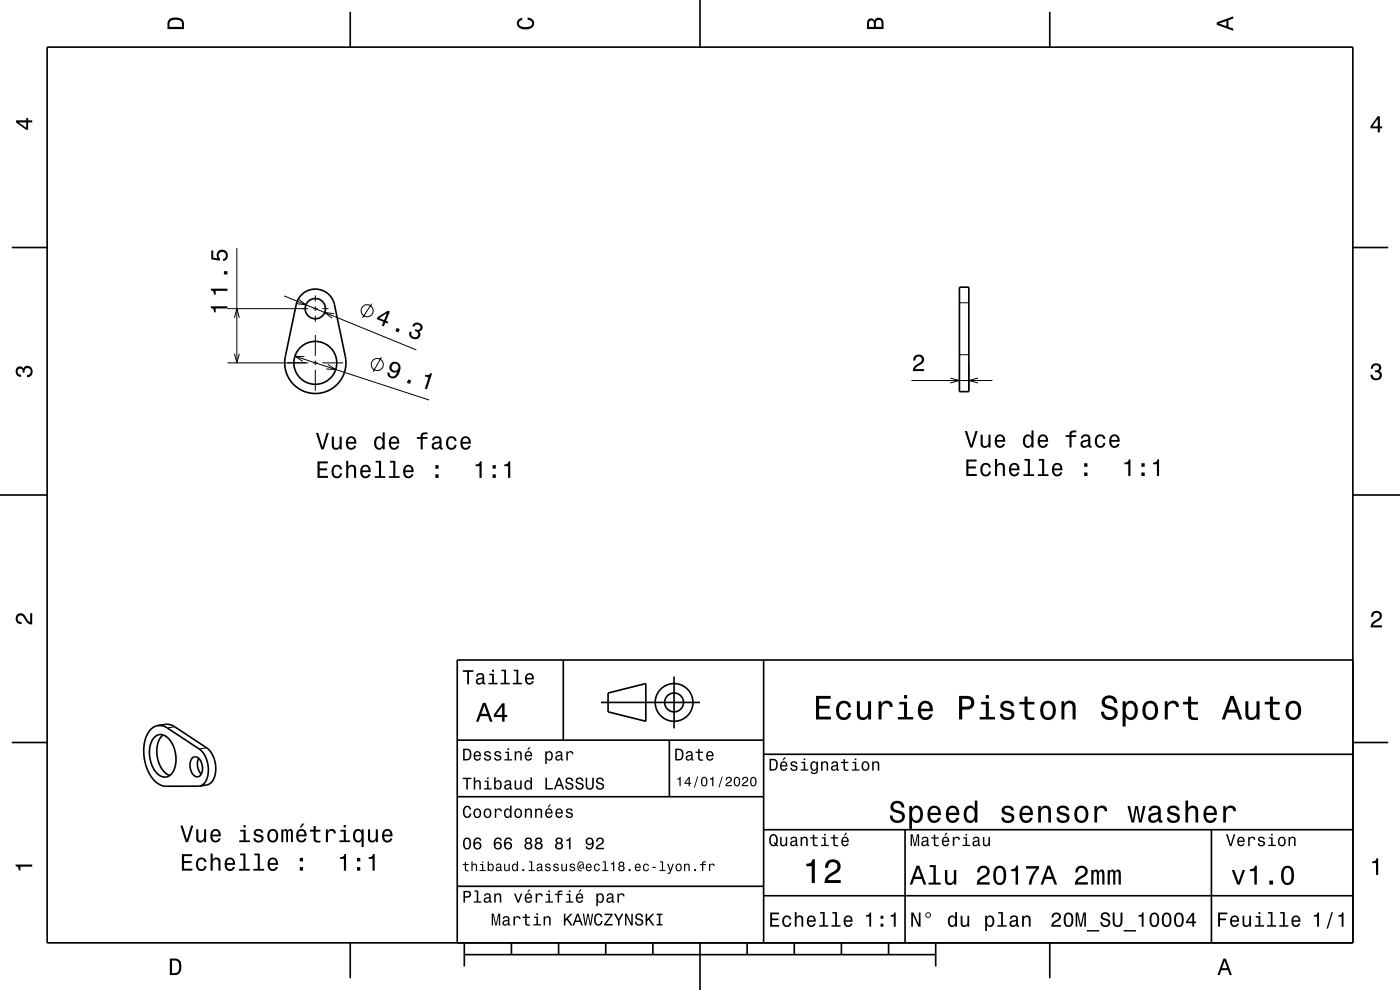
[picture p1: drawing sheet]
<svg xmlns="http://www.w3.org/2000/svg" width="297mm" height="210mm" viewBox="0 0 297 210" stroke-linecap="round" stroke-linejoin="round" font-family="sans-serif">
<g fill="none" stroke="#000" stroke-width=".21">
<path d="M50.2 52.6v24.4M48.2 77h17.2M48.2 65.5h17.2M49.7 75l.5 2 .6-2M49.7 67.4l.5-1.9 .6 1.9M60.3 62.8l28 11.4M62.6 75.6l28.4 9.3M63.3 63.4l1.6 1.3-2-.3M64.6 75.7l-2-.1 1.6 1.1M66.4 77h1M66.4 65.5h1M66.9 62.7v1.3"/>
<path d="M66.9 65v1M66.9 67v1.3M66.9 71.1v4.4M66.9 76.5v1M66.9 78.5v4.4M68.4 77h4.4M68.4 65.5h1.3M69.5 77.3l1.7 1.1-2-.1M70.9 66.5l-2-.2 1.6 1.2M78.9 64.4l-2 3M80.9 75.8l-1.7 3.1M203.5 77.2v5.5"/>
<path d="M203.5 75.2h2M203.5 64.2h2M205.5 77.2v5.5M193.4 80.7h17.1M201.6 80.2l1.9 .5-1.9 .5M207.5 80.2l-2 .5 2 .5M37.1 154.2l-1.6 .2M43.8 158.6l-1.5 .3"/>
<circle cx="77.9" cy="65.9" r="1.28"/>
<circle cx="80" cy="77.3" r="1.28"/>
</g>
<g fill="none" stroke="#000" stroke-width=".35">
<path d="M10 10h277v190h-277zM74.3 2.5v7.5M148.5 0v10M222.7 2.5v7.5M2.5 52.5h7.5M287 52.5h7.5M63.9 62.6a4.1 4.1 0 0 1 7.1 2l2.3 11a6.5 6.5 0 0 1-6.4 7.9 6.5 6.5 0 0 1-6.4-7.9l2.3-11.1 .5-1.1zM203.5 60.9h2v22.2h-2zM0 105h10M287 105h10M119.5 140v17M162 140v60"/>
<path d="M287 140h-190v60M2.5 157.5h7.5M32.7 156.5a2.08 2.08 0 0 1 3.3 .5 6.3 6.3 0 0 1 .3 7.2 2.07 2.07 0 0 1-3.3-.5 6.3 6.3 0 0 1-.3-7.2zM33.5 153.9a4.4 4.4 0 0 0-3 4.4 8.7 8.7 0 0 0 3.3 8.1l1.4 .4h7.1M33.5 153.9h.8l.9 .3 7.1 4.7a5.6 5.6 0 0 1 1 7.3l-1 .6M33.5 153.9l1.9-.3 1.2 .3 7.2 4.7a5.6 5.6 0 0 1 1 7.4l-.8 .5-1.7 .3M34.6 155.9a5.6 5.6 0 0 0-.7 6.4 3.8 3.8 0 0 0 2.1 2.2M97 157h65M127.5 149h21M129 147l8-2v8l-8-2zM142 157v12M143 143.5v11"/>
<path d="M287 157.5h7.5M40.7 160.9a1.1 1.1 0 0 1 1.9 .5 2.54 2.54 0 0 1-.5 3.3 1.56 1.56 0 0 1-1.7-1.5l-.1-.7a2.33 2.33 0 0 1 .4-1.6zM42.1 160.8a3.1 3.1 0 0 0 .6 3.4M97 169h65M162 176h125M162 160h125M192 176v24M257 176v24M97 188h65M162 190h125M74.3 200v7.5M98.5 202.5h100"/>
<path d="M98.5 200v5M108.5 200v2.5M118.5 200v2.5M128.5 200v2.5M138.5 200v2.5M148.5 200v10M158.5 200v2.5M168.5 200v2.5M178.5 200v2.5M188.5 200v2.5M198.5 200v5M222.7 200v7.5"/>
<circle cx="66.9" cy="77" r="4.5"/>
<circle cx="66.9" cy="65.5" r="2.15"/>
<circle cx="143" cy="149" r="2"/>
<circle cx="143" cy="149" r="4"/>
</g>
<g fill="#000">
<path d="M36 4a2.18 2.18 0 0 0-.5 2.2h3.5v-1.2a1.43 1.43 0 0 0-1.7-1.3zM36.3 4.4a2.15 2.15 0 0 1 2.2 .3l.1 1h-2.6v-1z" fill-rule="evenodd"/>
<path d="M109.9 4.2l.9-.4v.4a.7 .7 0 0 0-.7 .5 .7 .7 0 0 0 .3 .8 1.7 1.7 0 0 0 2.5-.5 .9 .9 0 0 0-1-.8v-.5a1.24 1.24 0 0 1 1.4 1.1 1.24 1.24 0 0 1-1 1.4 2.22 2.22 0 0 1-2.5-.7l-.2-.5z" fill-rule="evenodd"/>
<path d="M184.2 4.2l-.3 .7v1.3h3.5v-1.3a.98 .98 0 0 0-.7-1.1 .98 .98 0 0 0-1.2 .6 .84 .84 0 0 0-1.3-.2zM184.5 4.5a.54 .54 0 0 1 .6-.1 .54 .54 0 0 1 .3 .6v.7h-1zM185.9 4.4a.62 .62 0 0 1 .8-.1 .62 .62 0 0 1 .3 .6v.8h-1.2z" fill-rule="evenodd"/>
<path d="M258.1 4.7v.6l3.5 1.2v-.4l-1-.4v-1.4l1-.4v-.4zM258.6 5l1.6-.5v1z" fill-rule="evenodd"/>
<path d="M3.4 25.5v.5l2.1 1.5h.5v-1.5h.8v-.5h-.8v-.5h-.4v.5zM4 26h1.6v1.1z" fill-rule="evenodd"/>
<path d="M292.3 24.7l-1.6 2.1v.4h1.6v.9h.4v-.9h.5v-.4h-.5v-2.1zM292.3 25.2v1.6h-1.1z" fill-rule="evenodd"/>
<path d="M44.7 65v.3a.77 .77 0 0 1 .7 .9h.4v-.8h2.4v-.4zM44.7 61.2v.4a.77 .77 0 0 1 .7 .9h.4v-.8h2.4v-.5zM47.5 57.5v.7h.7v-.7zM44.8 53.1v1.9l1.9 .3v-.4a.79 .79 0 0 1-.2-1.2 .79 .79 0 0 1 1.2 0 .79 .79 0 0 1-.1 1.1l-.3 .1v.5a1.21 1.21 0 0 0 1.1-1.5 1.21 1.21 0 0 0-1.7-.8 1.21 1.21 0 0 0-.5 1.7l-1-.1v-1.6z" fill-rule="evenodd"/>
<path d="M80.1 67.3l-.2 .4 1.4 .6-.3 .8 .4 .1 .3-.8 .5 .2 .2-.3-.5-.2 .8-2-.4-.2zM80.5 67.5l1.6-1.1-.6 1.5zM84.2 69.6l-.3 .7 .6 .2 .3-.7zM87.7 68.7l-.2 .5 .4 .1a.62 .62 0 0 1 .6-.6 .62 .62 0 0 1 .6 .6 .62 .62 0 0 1-.5 .7l-.5-.2-.1 .4a.72 .72 0 0 1 .7 .7 .72 .72 0 0 1-.8 .7 .72 .72 0 0 1-.6-.8v-.3l-.4-.2a1.18 1.18 0 0 0 .9 1.7 1.18 1.18 0 0 0 1.3-1.5l-.2-.2a.9 .9 0 0 0 .8-.9 .9 .9 0 0 0-.8-.9h-.8z" fill-rule="evenodd"/>
<path d="M82.9 77.1a1.13 1.13 0 0 0-.1 1.5 1.13 1.13 0 0 0 1.5 .3 1.03 1.03 0 0 1-1.2 .9 .56 .56 0 0 1-.4-.7l-.5-.1a1.18 1.18 0 0 0 .9 1.3 1.18 1.18 0 0 0 1.4-.8 1.76 1.76 0 0 0-.3-2.7l-.5-.1zM83.1 77.9a.75 .75 0 0 1 1.5 0 .75 .75 0 0 1-1.5 0zM86.6 80.5l-.3 .7 .7 .2 .2-.7zM90.2 79.5l-.1 .3 .8 .3-.8 2.4 .5 .1 1.1-3.4-.4-.1a.78 .78 0 0 1-1.1 .4z" fill-rule="evenodd"/>
<path d="M194 75.5a1.18 1.18 0 0 1 2 .3 1.18 1.18 0 0 1-1 1.7l-.6 .4-.3 .4h1.9v.4h-2.4a1.8 1.8 0 0 1 1.5-1.7 .71 .71 0 0 0 .5-.9 .71 .71 0 0 0-.9-.5 .71 .71 0 0 0-.5 .9h-.5z" fill-rule="evenodd"/>
<path d="M291.1 77.4a1.08 1.08 0 0 1 1.4-.2 1.08 1.08 0 0 1 .4 1.2l-.3 .3a1.06 1.06 0 0 1 .5 1.3 1.06 1.06 0 0 1-1.2 .7 1.1 1.1 0 0 1-1.2-1.2h.5a.71 .71 0 0 0 1 .8 .71 .71 0 0 0 .1-1.3h-.6v-.4a.61 .61 0 0 0 .8-.3 .61 .61 0 0 0-.2-.8 .61 .61 0 0 0-.9 .2l-.1 .5h-.5z" fill-rule="evenodd"/>
<path d="M3.6 78a.86 .86 0 0 1 1.4 .2 1.06 1.06 0 0 1 1.2-.6 1.06 1.06 0 0 1 .7 1.2 1.1 1.1 0 0 1-1.2 1.2v-.4a.71 .71 0 0 0 .8-1 .71 .71 0 0 0-1.3-.1v.6h-.4a.61 .61 0 0 0-.3-.8 .61 .61 0 0 0-.8 .2 .61 .61 0 0 0 .2 .8l.6 .2v.4a1.15 1.15 0 0 1-1.2-.6 1.15 1.15 0 0 1 .3-1.3z" fill-rule="evenodd"/>
<path d="M67 91.8l1.2 3.5h.5l1.1-3.5h-.5l-.9 3-.9-3zM70.4 92.6v1.8a.89 .89 0 0 0 .6 1 .89 .89 0 0 0 1.1-.5v.4h.4v-2.7h-.5v1.6a.65 .65 0 0 1-.3 .8 .65 .65 0 0 1-.8-.3l-.1-2.1zM73.7 92.9a1.54 1.54 0 0 0 .8 2.5 1.06 1.06 0 0 0 1.1-.8h-.5l-.2 .3-.4 .1a.75 .75 0 0 1-.7-.9h1.8a1.17 1.17 0 0 0-.5-1.4 1.17 1.17 0 0 0-1.4 .2zM74 93.1a.66 .66 0 0 1 .8-.1 .66 .66 0 0 1 .3 .7h-1.3zM79.6 92.9a1.57 1.57 0 0 0 .8 2.5l.4-.1 .4-.4v.4h.4v-3.6h-.4v1.3a.89 .89 0 0 0-1.6-.1zM80 93.2a.62 .62 0 0 1 .7-.3 .62 .62 0 0 1 .4 .6 1.11 1.11 0 0 1-.6 1.5 1.19 1.19 0 0 1-.5-1.8zM82.8 92.9a1.54 1.54 0 0 0 .8 2.5 1.06 1.06 0 0 0 1.1-.8h-.5l-.2 .3-.4 .1a.76 .76 0 0 1-.7-.9h1.8a1.17 1.17 0 0 0-.5-1.4 1.17 1.17 0 0 0-1.4 .2zM83.1 93.1a.66 .66 0 0 1 .8-.1 .66 .66 0 0 1 .4 .7h-1.4zM88.4 92.7v.4h.8v2.2h.5v-2.2h1v-.4h-1v-.4l.3-.2h.7v-.4a1.04 1.04 0 0 0-1.5 .8v.2zM91.9 92.8l-.2 .6h.4a.55 .55 0 0 1 .7-.5 .55 .55 0 0 1 .3 .7l-.2 .1a1 1 0 0 0-1 .2 1 1 0 0 0-.3 1.1 .94 .94 0 0 0 1.7 0l.1 .3h.5v-.3l-.2-.1v-1.6a1.02 1.02 0 0 0-1.8-.5zM92.1 94.3l1.1-.3a.77 .77 0 0 1-.2 .8 .77 .77 0 0 1-.9 .1zM94.9 92.9a1.53 1.53 0 0 0 .9 2.5 1.05 1.05 0 0 0 1.1-1h-.5a.67 .67 0 0 1-.6 .6 .67 .67 0 0 1-.7-.6 1.12 1.12 0 0 1 .7-1.5 .6 .6 0 0 1 .6 .6h.5a1.09 1.09 0 0 0-.8-.9 1.09 1.09 0 0 0-1.2 .3zM98 92.9a1.54 1.54 0 0 0 .8 2.5 1.06 1.06 0 0 0 1-.8h-.4l-.2 .3-.4 .1a.76 .76 0 0 1-.7-.9h1.8a1.17 1.17 0 0 0-.5-1.4 1.17 1.17 0 0 0-1.4 .2zM98.3 93.1a.66 .66 0 0 1 .8-.1 .66 .66 0 0 1 .3 .7h-1.3z" fill-rule="evenodd"/>
<path d="M204.7 91.4l1.1 3.5h.5l1.1-3.5h-.5l-.8 3-.9-3zM208 92.2v1.8a.89 .89 0 0 0 .6 1 .89 .89 0 0 0 1.1-.5v.4h.4v-2.7h-.4v1.6a.65 .65 0 0 1-.4 .8 .65 .65 0 0 1-.8-.3v-2.1zM211.3 92.5a1.54 1.54 0 0 0 .8 2.5 1.06 1.06 0 0 0 1.1-.8h-.4l-.3 .3-.3 .1a.76 .76 0 0 1-.7-.9h1.7a1.17 1.17 0 0 0-.4-1.4 1.17 1.17 0 0 0-1.5 .2zM211.7 92.7a.66 .66 0 0 1 .8-.1 .66 .66 0 0 1 .3 .7h-1.3zM217.3 92.5a1.57 1.57 0 0 0 .7 2.5l.5-.1 .3-.4v.4h.5v-3.6h-.5v1.3a.89 .89 0 0 0-1.5-.1zM217.6 92.8a.62 .62 0 0 1 .7-.3 .62 .62 0 0 1 .5 .6 1.11 1.11 0 0 1-.7 1.5 1.19 1.19 0 0 1-.5-1.8zM220.4 92.5a1.54 1.54 0 0 0 .8 2.5 1.06 1.06 0 0 0 1.1-.8h-.4l-.3 .3-.3 .1a.76 .76 0 0 1-.7-.9h1.8a1.16 1.16 0 0 0-.5-1.4 1.16 1.16 0 0 0-1.5 .2zM220.8 92.7a.66 .66 0 0 1 .8-.1 .66 .66 0 0 1 .3 .7h-1.3zM226.1 92.3v.4h.8v2.2h.4v-2.2h1v-.4h-1l.1-.4 .3-.2h.6v-.4a1.04 1.04 0 0 0-1.4 .8v.2zM229.6 92.4l-.3 .6h.4a.55 .55 0 0 1 .7-.5 .55 .55 0 0 1 .4 .7l-.2 .1a1 1 0 0 0-1.1 .2 1 1 0 0 0-.2 1.1 .94 .94 0 0 0 1.6 0l.1 .3h.6v-.3l-.3-.1v-1.6a1.02 1.02 0 0 0-1.7-.5zM229.8 93.9l1.1-.3a.77 .77 0 0 1-.2 .8 .77 .77 0 0 1-.9 .1l-.1-.3zM232.6 92.5a1.53 1.53 0 0 0 .8 2.5 1.05 1.05 0 0 0 1.1-1h-.4a.67 .67 0 0 1-.7 .6 .67 .67 0 0 1-.7-.6 1.12 1.12 0 0 1 .7-1.5 .6 .6 0 0 1 .7 .6h.4a1.09 1.09 0 0 0-.8-.9 1.09 1.09 0 0 0-1.1 .3zM235.6 92.5a1.54 1.54 0 0 0 .8 2.5 1.06 1.06 0 0 0 1.1-.8h-.5l-.2 .3-.3 .1a.76 .76 0 0 1-.7-.9h1.7a1.16 1.16 0 0 0-.5-1.4 1.16 1.16 0 0 0-1.4 .2zM236 92.7a.66 .66 0 0 1 .7-.1 .66 .66 0 0 1 .4 .7h-1.3z" fill-rule="evenodd"/>
<path d="M67.4 97.9v3.5h2.2v-.4h-1.8v-1.2h1.6v-.5h-1.6v-1h1.7v-.4zM70.6 99a1.53 1.53 0 0 0 .9 2.5 1.06 1.06 0 0 0 1.1-1.1h-.4a.67 .67 0 0 1-.7 .7 .67 .67 0 0 1-.7-.6 1.12 1.12 0 0 1 .7-1.5 .6 .6 0 0 1 .6 .6h.5a1.09 1.09 0 0 0-.8-1 1.09 1.09 0 0 0-1.2 .4zM73.4 97.8v3.6h.5v-1.6a.63 .63 0 0 1 .5-.8 .63 .63 0 0 1 .7 .7v1.7h.4v-1.8a.88 .88 0 0 0-.6-1 .88 .88 0 0 0-1 .5v-1.3zM76.7 99a1.54 1.54 0 0 0 .8 2.5 1.06 1.06 0 0 0 1.1-.9h-.4l-.3 .4-.3 .1a.76 .76 0 0 1-.7-.9h1.7a1.16 1.16 0 0 0-.4-1.4 1.16 1.16 0 0 0-1.5 .2zM77.1 99.2a.66 .66 0 0 1 .8-.2 .66 .66 0 0 1 .3 .8h-1.3zM79.7 97.8v.3h.7v2.9h-.9v.4h2.2v-.4h-.9v-3.2zM82.7 97.8v.3h.7v2.9h-.9v.4h2.3v-.4h-.9v-3.2zM85.8 99a1.54 1.54 0 0 0 .8 2.5 1.05 1.05 0 0 0 1.1-.9h-.4l-.3 .4-.3 .1a.75 .75 0 0 1-.7-.9h1.7a1.16 1.16 0 0 0-.4-1.4 1.16 1.16 0 0 0-1.5 .2zM86.2 99.2a.66 .66 0 0 1 .8-.2 .66 .66 0 0 1 .3 .8h-1.3zM92.4 100.6v.8h.6v-.8zM92.4 98.7v.7h.6v-.7z" fill-rule="evenodd"/>
<path d="M100.9 98.5v.4h.8v2.5h.5v-3.6h-.4a.77 .77 0 0 1-.9 .7zM104.5 100.6v.8h.7v-.8zM104.5 98.7v.7h.7v-.7zM107 98.5v.4h.8v2.5h.4v-3.6h-.3a.77 .77 0 0 1-.9 .7z" fill-rule="evenodd"/>
<path d="M205 97.5v3.5h2.2v-.4h-1.7v-1.2h1.5v-.5h-1.5v-1h1.7v-.4zM208.3 98.6a1.53 1.53 0 0 0 .8 2.5 1.05 1.05 0 0 0 1.1-1.1h-.4a.67 .67 0 0 1-.6 .7 .67 .67 0 0 1-.7-.6 1.12 1.12 0 0 1 .6-1.5 .6 .6 0 0 1 .7 .6h.4a1.09 1.09 0 0 0-.8-1 1.09 1.09 0 0 0-1.1 .4zM211.1 97.4v3.6h.4v-1.6a.64 .64 0 0 1 .4-.8 .64 .64 0 0 1 .8 .4v2h.5v-1.8a.88 .88 0 0 0-.6-1 .88 .88 0 0 0-1.1 .5v-1.3zM214.4 98.6a1.54 1.54 0 0 0 .7 2.5 1.05 1.05 0 0 0 1.1-.9h-.4l-.2 .4-.4 .1a.75 .75 0 0 1-.7-.9h1.8a1.16 1.16 0 0 0-.5-1.4 1.16 1.16 0 0 0-1.4 .2zM214.7 98.8a.66 .66 0 0 1 .8-.2 .66 .66 0 0 1 .3 .8h-1.3zM217.3 97.4v.3h.7v2.9h-.9v.4h2.3v-.4h-.9v-3.2zM220.4 97.4v.3h.7v2.9h-.9v.4h2.2v-.4h-.9v-3.2zM223.5 98.6a1.54 1.54 0 0 0 .8 2.5 1.06 1.06 0 0 0 1-.9h-.4l-.2 .4-.4 .1a.75 .75 0 0 1-.7-.9h1.8a1.16 1.16 0 0 0-.5-1.4 1.16 1.16 0 0 0-1.4 .2zM223.8 98.8a.66 .66 0 0 1 .8-.2 .66 .66 0 0 1 .3 .8h-1.3zM230 100.2v.8h.7v-.8zM230 98.3v.7h.7v-.7z" fill-rule="evenodd"/>
<path d="M238.5 98.1v.4h.9v2.5h.4v-3.5h-.3a.77 .77 0 0 1-1 .6zM242.1 100.2v.8h.7v-.8zM242.1 98.3v.7h.7v-.7zM244.6 98.1v.4h.8v2.5h.5v-3.5h-.4a.77 .77 0 0 1-.9 .6z" fill-rule="evenodd"/>
<path d="M3.6 130.4a1.22 1.22 0 0 1 2 .7l.4 .6 .4 .3v-1.9h.4v2.4a1.8 1.8 0 0 1-1.7-1.4 .71 .71 0 0 0-.9-.5 .71 .71 0 0 0-.5 .8 .71 .71 0 0 0 .9 .5v.5a1.18 1.18 0 0 1-1.2-.7 1.18 1.18 0 0 1 .2-1.3z" fill-rule="evenodd"/>
<path d="M291.2 129.9a1.18 1.18 0 0 1 1.9 .3 1.18 1.18 0 0 1-1 1.7l-.5 .3-.3 .5h1.9v.4h-2.4a1.8 1.8 0 0 1 1.4-1.8 .71 .71 0 0 0 .5-.8 .71 .71 0 0 0-.9-.5 .71 .71 0 0 0-.5 .8h-.4z" fill-rule="evenodd"/>
<path d="M98.2 158.8v2.5h.9a1.37 1.37 0 0 0 .7-2.2 1.56 1.56 0 0 0-1.6-.3zM98.6 159.1a.98 .98 0 0 1 1.1 .7 .98 .98 0 0 1-.6 1.2h-.5zM100.7 159.6a1.04 1.04 0 0 0-.2 1.2 1.04 1.04 0 0 0 1 .5l.5-.5h-.3l-.4 .3a.54 .54 0 0 1-.5-.7h1.3a.83 .83 0 0 0-.4-.9 .83 .83 0 0 0-1 .1zM100.9 159.7l.2-.1a.47 .47 0 0 1 .5 .1 .47 .47 0 0 1 .1 .5h-.9zM102.9 159.5l-.2 .1a.69 .69 0 0 0 .9 .9l.2 .1a.43 .43 0 0 1-.4 .5 .43 .43 0 0 1-.4-.4h-.3a.74 .74 0 0 0 .9 .7 .74 .74 0 0 0 .5-1l-1-.4a.38 .38 0 0 1 .3-.5 .38 .38 0 0 1 .4 .4h.3a.78 .78 0 0 0-1.2-.4zM105.1 159.5l-.2 .1a.69 .69 0 0 0 .9 .9l.2 .1a.43 .43 0 0 1-.4 .5 .43 .43 0 0 1-.5-.4h-.3a.74 .74 0 0 0 .9 .7 .74 .74 0 0 0 .5-1l-.9-.4a.38 .38 0 0 1 .3-.5 .38 .38 0 0 1 .4 .4h.3a.77 .77 0 0 0-1.2-.4zM107.2 159.4v.3h.5v1.3h-.7v.3h1.6v-.3h-.6v-1.6zM107.7 158.7v.4h.3v-.4zM109.2 159.4v1.9h.3v-1.1a.45 .45 0 0 1 .4-.6 .45 .45 0 0 1 .5 .5v1.2h.3v-1.3a.63 .63 0 0 0-.5-.7 .63 .63 0 0 0-.7 .4v-.3zM112.2 158.5l-.4 .6h.3l.5-.6zM111.5 159.6a1.04 1.04 0 0 0-.2 1.2 1.04 1.04 0 0 0 1.1 .5l.5-.5h-.3l-.5 .3a.54 .54 0 0 1-.5-.7h1.3a.83 .83 0 0 0-.4-.9 .83 .83 0 0 0-1 .1zM111.8 159.7l.1-.1a.48 .48 0 0 1 .5 .1 .48 .48 0 0 1 .2 .5h-1zM115.7 159.4v2.7h.3v-1.1a.66 .66 0 0 0 .7 .4 .66 .66 0 0 0 .5-.6 .91 .91 0 0 0 0-1.1 .91 .91 0 0 0-1-.3l-.2 .3v-.3zM116.1 159.8a.45 .45 0 0 1 .5-.2 .45 .45 0 0 1 .3 .4 .65 .65 0 0 1 .1 .8 .65 .65 0 0 1-.7 .2 .98 .98 0 0 1-.2-1.2zM118.1 159.5l-.2 .4h.3a.39 .39 0 0 1 .4-.3 .39 .39 0 0 1 .3 .5h-.1a.65 .65 0 0 0-1 .4 .65 .65 0 0 0 .6 .9l.6-.3 .1 .2h.4v-.2l-.2-.1v-1.1a.72 .72 0 0 0-.5-.6 .72 .72 0 0 0-.7 .2zM118.2 160.6l.8-.3a.55 .55 0 0 1-.2 .7 .55 .55 0 0 1-.6 0zM120.1 159.4v1.9h.4v-1.1a.47 .47 0 0 1 .2-.6 .47 .47 0 0 1 .6 .2v.2h.4a.64 .64 0 0 0-.5-.7 .64 .64 0 0 0-.8 .4v-.3z" fill-rule="evenodd"/>
<path d="M98.2 142.2v.3h.9v2.7h.4v-2.7h.9v-.3zM101.3 143l-.3 .5h.4a.47 .47 0 0 1 .5-.4 .47 .47 0 0 1 .4 .6l-.2 .1a.84 .84 0 0 0-1 .2 .84 .84 0 0 0 0 1.1 .9 .9 0 0 0 1.3-.2l.1 .2 .5 .1v-.3l-.3-.1v-1.3a.87 .87 0 0 0-.6-.7 .87 .87 0 0 0-.8 .2zM101.4 144.3l.9-.3a.66 .66 0 0 1-.1 .7 .66 .66 0 0 1-.8 .1zM103.8 142.9v.3h.6v1.6h-.8v.4h2v-.4h-.8v-1.9zM104.4 142.1v.4h.4v-.4zM106.4 142.1v.3h.6v2.4h-.8v.4h1.9v-.4h-.7v-2.7zM109 142.1v.3h.6v2.4h-.8v.4h1.9v-.4h-.7v-2.7zM111.6 143.1a1.32 1.32 0 0 0 .7 2.1 .9 .9 0 0 0 .9-.7h-.3l-.2 .3-.4 .1a.65 .65 0 0 1-.6-.8h1.6a1 1 0 0 0-.4-1.2 1 1 0 0 0-1.3 .2zM111.9 143.3a.57 .57 0 0 1 .7-.1 .57 .57 0 0 1 .3 .6h-1.2z" fill-rule="evenodd"/>
<path d="M102.4 149.1l-1.4 4h.5l.4-1.2h1.6l.4 1.2h.6l-1.5-4zM102.7 149.7l.7 1.7h-1.3zM106.5 149.2l-1.7 2.4v.5h1.7v1h.5v-1h.6v-.5h-.6v-2.4zM106.5 149.9v1.7h-1.3z" fill-rule="evenodd"/>
<path d="M143.2 158.8v2.5h.9a1.37 1.37 0 0 0 .7-2.2 1.56 1.56 0 0 0-1.6-.3zM143.6 159.1a.98 .98 0 0 1 1.1 .7 .98 .98 0 0 1-.6 1.2h-.5zM145.7 159.5l-.2 .4h.3a.39 .39 0 0 1 .5-.3 .39 .39 0 0 1 .3 .5h-.2a.65 .65 0 0 0-.9 .4 .65 .65 0 0 0 .5 .9l.7-.3v.2h.4v-.2l-.1-.1-.1-1.1a.73 .73 0 0 0-.4-.6 .73 .73 0 0 0-.8 .2zM145.8 160.6l.8-.3a.55 .55 0 0 1-.1 .7 .55 .55 0 0 1-.7 0zM148.1 158.9v.5h-.5v.3h.5v1.3a.75 .75 0 0 0 1 .4v-.3a.48 .48 0 0 1-.7-.3v-1.1h.7v-.3h-.7v-.5zM150 159.6a1.04 1.04 0 0 0-.2 1.2 1.04 1.04 0 0 0 1.1 .5l.5-.5h-.4l-.4 .3a.54 .54 0 0 1-.5-.7h1.3a.83 .83 0 0 0-.4-.9 .83 .83 0 0 0-1 .1zM150.3 159.7l.1-.1a.48 .48 0 0 1 .5 .1 .48 .48 0 0 1 .2 .5h-1z" fill-rule="evenodd"/>
<path d="M173.1 147.6v5h3.2v-.6h-2.5v-1.7h2.2v-.6h-2.2v-1.5h2.4v-.6zM177.8 149.2a2.59 2.59 0 0 0 .5 3.4 1.58 1.58 0 0 0 2.3-1.4h-.6a.95 .95 0 0 1-.9 1 .95 .95 0 0 1-1-.9 1.59 1.59 0 0 1 .9-2.1 .85 .85 0 0 1 .9 .8h.7a1.56 1.56 0 0 0-1.1-1.3 1.56 1.56 0 0 0-1.7 .5zM181.8 148.8v2.5a1.27 1.27 0 0 0 .9 1.4 1.27 1.27 0 0 0 1.5-.7v.6h.6v-3.8h-.6v2.2a.92 .92 0 0 1-.6 1.1 .92 .92 0 0 1-1.2-.4v-2.9zM186.4 148.8v3.8h.6v-2.2a.95 .95 0 0 1 .5-1.1 .95 .95 0 0 1 1.2 .3l.1 .4h.6a1.28 1.28 0 0 0-1-1.4 1.28 1.28 0 0 0-1.4 .8v-.6zM190.8 148.9v.5h1v2.7h-1.3v.5h3.2v-.5h-1.3v-3.2zM191.8 147.4v.8h.6v-.8zM195.1 149.2a2.62 2.62 0 0 0 .5 3.4 1.57 1.57 0 0 0 2.2-1.1h-.6l-.3 .5-.5 .2a1.08 1.08 0 0 1-1-1.3h2.5a1.66 1.66 0 0 0-.7-2 1.66 1.66 0 0 0-2.1 .3zM195.6 149.5a.94 .94 0 0 1 1.2-.2 .94 .94 0 0 1 .5 1h-1.9zM203.5 147.6v5h.6v-2.1h.8a1.47 1.47 0 0 0 1.8-1.2 1.47 1.47 0 0 0-1.5-1.7zM204.1 148.2a1.6 1.6 0 0 1 1.8 .5 .86 .86 0 0 1 0 .9 .86 .86 0 0 1-.9 .3h-.9zM208.1 148.9v.5h1v2.7h-1.3v.5h3.3v-.5h-1.3v-3.2zM209.1 147.4v.8h.7v-.8zM212.6 148.9a1.08 1.08 0 0 0-.3 1.2 1.08 1.08 0 0 0 1 .7l1.1 .4a.57 .57 0 0 1 .2 .6 .57 .57 0 0 1-.5 .4 .96 .96 0 0 1-1.4-.8h-.6a1.6 1.6 0 0 0 1.3 1.4 1.6 1.6 0 0 0 1.7-.8 1.13 1.13 0 0 0-1-1.6l-1.1-.3-.2-.4a.87 .87 0 0 1 .9-.5 .87 .87 0 0 1 .8 .6h.6a1.41 1.41 0 0 0-2.1-1.1zM217.4 147.8v1.1h-1.1v.5h1.1v2.6l.2 .4 .4 .3h1.4v-.5a.97 .97 0 0 1-1.4-.5v-2.3h1.4v-.5h-1.4v-1.1zM221.1 149.2a2.56 2.56 0 0 0 .5 3.4 1.72 1.72 0 0 0 1.8-.2 1.72 1.72 0 0 0 .6-1.7 1.7 1.7 0 0 0-.9-1.9 1.7 1.7 0 0 0-2 .4zM221.6 149.6a.96 .96 0 0 1 1-.4 .96 .96 0 0 1 .7 .8 1.59 1.59 0 0 1-1 2.2 1.19 1.19 0 0 1-1-1.5zM225.2 148.8v3.8h.6v-2.2a.97 .97 0 0 1 .5-1.1 .97 .97 0 0 1 1.1 .2l.1 .7v2.4h.7v-2.5a1.27 1.27 0 0 0-.9-1.4 1.27 1.27 0 0 0-1.5 .6v-.5zM234.1 147.9a1.38 1.38 0 0 0-.3 1.5 1.38 1.38 0 0 0 1.3 .9 1.25 1.25 0 0 1 1.4 .9 1.15 1.15 0 0 1-1.3 .9 1.15 1.15 0 0 1-1-1.1h-.7a1.8 1.8 0 0 0 1.7 1.8 1.8 1.8 0 0 0 1.9-1.6 1.46 1.46 0 0 0-1.5-1.4l-.6-.2a.83 .83 0 0 1-.5-1.1 .83 .83 0 0 1 1.2-.3l.5 .5 .1 .4h.7a1.67 1.67 0 0 0-1-1.6 1.67 1.67 0 0 0-1.9 .4zM238.2 148.8v5.3h.6v-2.1a1.32 1.32 0 0 0 1.4 .7 1.32 1.32 0 0 0 1.1-1.1 2.43 2.43 0 0 0-.8-2.8 1.21 1.21 0 0 0-1.7 .5v-.5zM239.1 149.6a.9 .9 0 0 1 .9-.4 .9 .9 0 0 1 .7 .8 1.61 1.61 0 0 1-.9 2.2 1.18 1.18 0 0 1-1-1.5zM242.8 149.2a2.56 2.56 0 0 0 .5 3.4 1.72 1.72 0 0 0 1.8-.2 1.72 1.72 0 0 0 .6-1.7 1.7 1.7 0 0 0-.9-1.9 1.7 1.7 0 0 0-2 .4zM243.3 149.6a.96 .96 0 0 1 1-.4 .96 .96 0 0 1 .7 .8 1.59 1.59 0 0 1-1 2.2 1.19 1.19 0 0 1-1-1.5zM247.1 148.8v3.8h.6v-2.2a.95 .95 0 0 1 .5-1.1 .95 .95 0 0 1 1.2 .3l.1 .4h.6a1.28 1.28 0 0 0-1-1.4 1.28 1.28 0 0 0-1.4 .8v-.6zM252 147.8v1.1h-1v.5h1l.1 2.6 .2 .4 .4 .3h1.4v-.5a.97 .97 0 0 1-1.4-.5v-2.3h1.4v-.5h-1.4v-1.1zM261 147.6l-1.8 5h.6l.6-1.4h2l.5 1.4h.7l-1.9-5zM261.4 148.3l.7 2.2h-1.5zM264.2 148.8v2.5a1.27 1.27 0 0 0 .9 1.4 1.27 1.27 0 0 0 1.5-.7v.6h.6v-3.8h-.6v2.2a.92 .92 0 0 1-.6 1.1 .92 .92 0 0 1-1.1-.4l-.1-2.9zM269.4 147.8v1.1h-1.1v.5h1.1v2.6l.2 .4 .4 .3 .7 .1 .8-.1v-.5a.97 .97 0 0 1-1.4-.5l-.1-2.3h1.5v-.5h-1.5v-1.1zM273.1 149.2a2.56 2.56 0 0 0 .6 3.4 1.72 1.72 0 0 0 1.8-.2 1.72 1.72 0 0 0 .6-1.7 1.7 1.7 0 0 0-.9-1.9 1.7 1.7 0 0 0-2.1 .4zM273.6 149.6a.96 .96 0 0 1 1-.4 .96 .96 0 0 1 .7 .8 1.59 1.59 0 0 1-.9 2.2 1.19 1.19 0 0 1-1.1-1.5z" fill-rule="evenodd"/>
<path d="M38.3 175.1l1.1 3.5h.5l1.1-3.5h-.5l-.8 3-1-3zM41.6 175.9v1.8a.89 .89 0 0 0 .6 1 .89 .89 0 0 0 1.1-.5v.4h.4v-2.7h-.4v1.6a.65 .65 0 0 1-.4 .8 .65 .65 0 0 1-.8-.3v-2.1zM44.9 176.2a1.54 1.54 0 0 0 .8 2.5 1.06 1.06 0 0 0 1.1-.8h-.4l-.3 .3-.3 .1a.76 .76 0 0 1-.7-.9h1.7a1.16 1.16 0 0 0-.4-1.4 1.16 1.16 0 0 0-1.5 .2zM45.3 176.4a.66 .66 0 0 1 .8-.1 .66 .66 0 0 1 .3 .7h-1.3zM51 176v.4h.7v1.9h-.9v.3h2.2v-.3h-.9v-2.3zM51.7 175v.5h.4v-.5zM54.1 176.1a.76 .76 0 0 0-.2 .8 .76 .76 0 0 0 .7 .5l.9 .3a.63 .63 0 0 1-.7 .7 .63 .63 0 0 1-.6-.6h-.4a1.07 1.07 0 0 0 1.1 .9 1.07 1.07 0 0 0 1-1.2l-.4-.3-1.1-.4a.53 .53 0 0 1 .4-.6 .53 .53 0 0 1 .6 .4h.4a1.03 1.03 0 0 0-.7-.8 1.03 1.03 0 0 0-1 .3zM57 176.2a1.53 1.53 0 0 0 .9 2.5 1.48 1.48 0 0 0 1.1-1.4 1.48 1.48 0 0 0-1.1-1.5l-.5 .1zM57.3 176.5a.67 .67 0 0 1 .7-.3 .67 .67 0 0 1 .5 .6 1.11 1.11 0 0 1-.6 1.5 1.17 1.17 0 0 1-.6-1.8zM59.7 175.9v2.7h.4v-1.8l.2-.6h.3l.1 .3v2.1h.4v-2l.4-.4 .2 .1v.4v1.9h.4v-1.8a.69 .69 0 0 0-.5-1l-.5 .4-.2-.3-.3-.1-.5 .4v-.3zM64.1 174.7l-.5 .9h.3l.7-.9zM63.1 176.2a1.54 1.54 0 0 0 .8 2.5 1.06 1.06 0 0 0 1.1-.8h-.4l-.2 .3-.4 .1a.76 .76 0 0 1-.7-.9h1.8a1.16 1.16 0 0 0-.5-1.4 1.16 1.16 0 0 0-1.5 .2zM63.5 176.4a.66 .66 0 0 1 .8-.1 .66 .66 0 0 1 .3 .7h-1.3zM66.5 175.2v.8h-.7v.4h.7l.1 1.8a1.04 1.04 0 0 0 1.4 .5v-.4a.68 .68 0 0 1-1-.3v-1.6h1v-.4h-1v-.8zM69.1 175.9v2.7h.5v-1.5a.66 .66 0 0 1 .3-.8 .66 .66 0 0 1 .9 .2v.3h.5a.89 .89 0 0 0-.7-.9 .89 .89 0 0 0-1.1 .5v-.5zM72.2 176v.4h.7v1.9h-.9v.3h2.3v-.3h-.9v-2.3zM72.9 175v.5h.5v-.5zM75.2 176.2a1.57 1.57 0 0 0 .7 2.5l.5-.1 .3-.4v1.5h.4v-3.8h-.4v.4l-.2-.2a.88 .88 0 0 0-1.3 .1zM75.5 176.5a.62 .62 0 0 1 .7-.2 .62 .62 0 0 1 .4 .5 1.12 1.12 0 0 1-.6 1.5 1.19 1.19 0 0 1-.5-1.8zM78.1 175.9v1.8a.89 .89 0 0 0 .6 1 .89 .89 0 0 0 1-.5v.4h.5v-2.7h-.5v1.6a.65 .65 0 0 1-.4 .8 .65 .65 0 0 1-.8-.3v-2.1zM81.3 176.2a1.54 1.54 0 0 0 .8 2.5 1.06 1.06 0 0 0 1.1-.8h-.4l-.2 .3-.4 .1a.76 .76 0 0 1-.7-.9h1.8a1.17 1.17 0 0 0-.5-1.4 1.17 1.17 0 0 0-1.5 .2zM81.7 176.4a.66 .66 0 0 1 .8-.1 .66 .66 0 0 1 .3 .7h-1.3z" fill-rule="evenodd"/>
<path d="M98.4 178a1.44 1.44 0 0 0 .7 2.2 1.45 1.45 0 0 0 .6-2.2 .79 .79 0 0 0-1.3 0zM98.8 178h.5a1.69 1.69 0 0 1 0 1.9h-.5a1.71 1.71 0 0 1 0-1.9zM100.8 177.8a1.72 1.72 0 0 0 .1 2.3 .83 .83 0 0 0 1.1-.2 .83 .83 0 0 0-.1-1.1 .83 .83 0 0 0-1.2 0 .74 .74 0 0 1 .6-.9l.3 .1 .2 .3h.3a.8 .8 0 0 0-.5-.6 .8 .8 0 0 0-.8 .1zM100.7 179.4a.55 .55 0 0 1 1.1 0 .55 .55 0 0 1-1.1 0zM105.1 177.8a1.72 1.72 0 0 0 .1 2.3 .83 .83 0 0 0 1.1-.2 .83 .83 0 0 0-.1-1.1 .83 .83 0 0 0-1.1 0 .74 .74 0 0 1 .6-.9l.3 .1 .1 .3h.4a.8 .8 0 0 0-.6-.6 .8 .8 0 0 0-.8 .1zM105.1 179.4a.53 .53 0 0 1 1 0 .53 .53 0 0 1-1 0zM107.3 177.8a1.72 1.72 0 0 0 .1 2.3 .83 .83 0 0 0 1.1-.2 .83 .83 0 0 0-.1-1.1 .83 .83 0 0 0-1.2 0 .74 .74 0 0 1 .6-.9l.4 .1 .1 .3h.3a.8 .8 0 0 0-.5-.6 .8 .8 0 0 0-.8 .1zM107.2 179.4a.55 .55 0 0 1 1.1 0 .55 .55 0 0 1-1.1 0zM111.5 177.8l-.1 .2a.57 .57 0 0 0 .3 .8 .79 .79 0 0 0-.4 1.1 .79 .79 0 0 0 1.2 .3 .74 .74 0 0 0 .5-.7 .74 .74 0 0 0-.5-.7 .68 .68 0 0 0 .3-1 .68 .68 0 0 0-1-.1zM111.6 179.5a.51 .51 0 0 1 1 0 .51 .51 0 0 1-1 0zM111.7 178.3a.42 .42 0 0 1 .8 0 .42 .42 0 0 1-.8 0zM113.7 177.8l-.2 .2a.57 .57 0 0 0 .3 .8 .78 .78 0 0 0-.1 1.2 .78 .78 0 0 0 1.1 0 .78 .78 0 0 0-.1-1.2 .68 .68 0 0 0 .2-1 .68 .68 0 0 0-1-.1zM113.7 179.5a.55 .55 0 0 1 1.1 0 .55 .55 0 0 1-1.1 0zM113.8 178.3a.45 .45 0 0 1 .9 0 .45 .45 0 0 1-.9 0zM118 177.8l-.1 .2a.57 .57 0 0 0 .3 .8 .78 .78 0 0 0-.2 1.2 .78 .78 0 0 0 1.2 0 .78 .78 0 0 0-.2-1.2 .68 .68 0 0 0 .3-1 .68 .68 0 0 0-1-.1zM118.1 179.5a.51 .51 0 0 1 1 0 .51 .51 0 0 1-1 0zM118.2 178.3a.42 .42 0 0 1 .8 0 .42 .42 0 0 1-.8 0zM120.1 178.1v.3h.6v1.8h.3v-2.6h-.2a.55 .55 0 0 1-.7 .5zM124.5 177.9a.82 .82 0 0 0-.1 1.2 .82 .82 0 0 0 1.2-.1 .73 .73 0 0 1-.6 .9l-.3-.1-.1-.3h-.4a.88 .88 0 0 0 1.1 .7 .88 .88 0 0 0 .7-1.1 1.01 1.01 0 0 0-.3-1.2 1.01 1.01 0 0 0-1.2 0zM124.6 178.5a.53 .53 0 0 1 1 0 .53 .53 0 0 1-1 0zM126.7 177.9l-.2 .6h.3a.5 .5 0 0 1 .4-.6 .5 .5 0 0 1 .6 .4 .5 .5 0 0 1-.4 .6l-.2 .1a1.17 1.17 0 0 0-.8 1.2h1.7v-.4h-1.3l.6-.5a.83 .83 0 0 0 .6-1.2 .83 .83 0 0 0-1.3-.2z" fill-rule="evenodd"/>
<path d="M98.2 165v.3h.7v2.2h.4v-2.2h.7v-.3zM100.5 164.9v2.6h.3v-1.1a.45 .45 0 0 1 .4-.7 .45 .45 0 0 1 .5 .6v1.2h.3v-1.3a.63 .63 0 0 0-.4-.7 .63 .63 0 0 0-.8 .3v-.9zM102.8 165.6v.3h.5v1.3h-.6v.3h1.6v-.3h-.7v-1.6zM103.3 164.9v.3h.4v-.3zM104.8 164.9v2.6h.3v-.3a.66 .66 0 0 0 .8 .3 .66 .66 0 0 0 .5-.6 .9 .9 0 0 0 0-1 .9 .9 0 0 0-1-.3l-.3 .2v-.9zM105.3 165.9a.45 .45 0 0 1 .5-.1 .45 .45 0 0 1 .3 .4v.3a.6 .6 0 0 1-.5 .8 .85 .85 0 0 1-.3-1.4zM107.2 165.6l-.2 .5h.3a.39 .39 0 0 1 .5-.4 .39 .39 0 0 1 .3 .6h-.2a.65 .65 0 0 0-.9 .4 .65 .65 0 0 0 .5 .8l.7-.3v.2l.4 .1v-.3h-.1l-.1-1.1a.73 .73 0 0 0-.4-.6 .73 .73 0 0 0-.8 .1zM107.3 166.7l.8-.2a.55 .55 0 0 1-.1 .6 .55 .55 0 0 1-.7 .1zM109.2 165.5v1.3a.63 .63 0 0 0 .4 .7 .63 .63 0 0 0 .8-.3v.3h.3v-2h-.3v1.2a.46 .46 0 0 1-.3 .5 .46 .46 0 0 1-.6-.2v-1.5zM111.4 165.7a1.06 1.06 0 0 0-.2 1.2 1.06 1.06 0 0 0 1 .6l.3-.3v.3h.4v-2.6h-.4v.9a.64 .64 0 0 0-1.1-.1zM111.7 165.9a.44 .44 0 0 1 .5-.1 .44 .44 0 0 1 .3 .4 .65 .65 0 0 1 0 .7 .65 .65 0 0 1-.7 .3 .98 .98 0 0 1-.1-1.3zM115.7 165v2.5h1.6v-.3h-1.3v-2.2zM118.4 165l-.9 2.5h.3l.3-.8h1l.3 .8h.3l-.9-2.5zM118.6 165.3l.4 1.1h-.8zM120.2 165.1a.69 .69 0 0 0-.2 .8 .69 .69 0 0 0 .6 .4l.3 .1a.46 .46 0 0 1 .4 .7 .46 .46 0 0 1-.8 .1l-.3-.6h-.3a.86 .86 0 0 0 1 1 .86 .86 0 0 0 .6-1.3l-.6-.3a.51 .51 0 0 1-.6-.4 .5 .5 0 0 1 .5-.4 .5 .5 0 0 1 .5 .5h.3a.85 .85 0 0 0-.5-.8 .85 .85 0 0 0-.9 .2zM122.3 165.1a.69 .69 0 0 0-.2 .8 .69 .69 0 0 0 .7 .4l.3 .1a.46 .46 0 0 1 .3 .7 .46 .46 0 0 1-.7 .1l-.3-.6h-.4a.86 .86 0 0 0 1.1 1 .86 .86 0 0 0 .5-1.3l-.5-.3a.51 .51 0 0 1-.6-.4 .5 .5 0 0 1 .5-.4 .5 .5 0 0 1 .4 .5h.4a.85 .85 0 0 0-.6-.8 .85 .85 0 0 0-.9 .2zM124.2 165v1.5a.87 .87 0 0 0 .9 1 .87 .87 0 0 0 .9-1v-1.5h-.4v1.5a.55 .55 0 0 1-.5 .7 .55 .55 0 0 1-.5-.7v-1.5zM126.7 165.1a.69 .69 0 0 0-.2 .8 .69 .69 0 0 0 .6 .4l.3 .1a.46 .46 0 0 1 .4 .7 .46 .46 0 0 1-.7 .1l-.4-.6h-.3a.86 .86 0 0 0 1 1 .86 .86 0 0 0 .6-1.3l-.6-.3a.51 .51 0 0 1-.6-.4 .5 .5 0 0 1 .5-.4 .5 .5 0 0 1 .5 .5h.3a.85 .85 0 0 0-.5-.8 .85 .85 0 0 0-.9 .2z" fill-rule="evenodd"/>
<path d="M98.4 171.2a1.45 1.45 0 0 0 .7 2.3 .94 .94 0 0 0 .9-1h-.3a.59 .59 0 0 1-.8 .7 1.31 1.31 0 0 1 .2-2l.3 .1 .2 .4h.4a.85 .85 0 0 0-.6-.8 .85 .85 0 0 0-1 .3zM100.6 171.7a1.04 1.04 0 0 0-.1 1.3 1.04 1.04 0 0 0 1.1 .5 1.04 1.04 0 0 0 .5-1.3 1.04 1.04 0 0 0-1.2-.7zM100.9 171.9a.48 .48 0 0 1 .5-.1 .48 .48 0 0 1 .3 .4 .66 .66 0 0 1 0 .7 .66 .66 0 0 1-.7 .3 .98 .98 0 0 1-.1-1.3zM102.8 171.7a1.04 1.04 0 0 0-.2 1.3 1.04 1.04 0 0 0 1.2 .5 1.04 1.04 0 0 0 .5-1.3 1.04 1.04 0 0 0-1.2-.7zM103 171.9a.48 .48 0 0 1 .5-.1 .48 .48 0 0 1 .4 .4 .66 .66 0 0 1 0 .7 .66 .66 0 0 1-.7 .3 .97 .97 0 0 1-.2-1.3zM105 171.5v2h.3v-1.1a.47 .47 0 0 1 .2-.6 .47 .47 0 0 1 .6 .2l.1 .1h.3a.64 .64 0 0 0-.5-.6 .64 .64 0 0 0-.7 .4v-.4zM107.1 171.7a1.06 1.06 0 0 0-.2 1.2 1.06 1.06 0 0 0 .9 .6l.4-.3v.3h.3v-2.6h-.3v.9a.63 .63 0 0 0-1.1-.1zM107.4 171.9a.44 .44 0 0 1 .4-.1 .44 .44 0 0 1 .4 .4 .65 .65 0 0 1 0 .7 .65 .65 0 0 1-.7 .3l-.2-.4zM109.3 171.7a1.04 1.04 0 0 0-.1 1.3 1.04 1.04 0 0 0 1.1 .5 1.04 1.04 0 0 0 .5-1.3 1.04 1.04 0 0 0-1.2-.7zM109.5 171.9a.48 .48 0 0 1 .6-.1 .48 .48 0 0 1 .3 .4 .66 .66 0 0 1 0 .7 .66 .66 0 0 1-.7 .3 .98 .98 0 0 1-.2-1.3zM111.4 171.5v2h.3v-1.1a.45 .45 0 0 1 .3-.7 .45 .45 0 0 1 .5 .6v1.2h.4v-1.3a.63 .63 0 0 0-.5-.7 .63 .63 0 0 0-.7 .3v-.3zM113.5 171.5v2h.3v-1.1a.45 .45 0 0 1 .3-.6 .45 .45 0 0 1 .6 .2v1.5h.3v-1.3a.63 .63 0 0 0-.4-.7 .63 .63 0 0 0-.8 .3v-.3zM116.5 170.7l-.3 .6h.2l.5-.6zM115.9 171.7a1.04 1.04 0 0 0-.2 1.2 1.04 1.04 0 0 0 1 .6l.5-.6h-.3l-.4 .4a.54 .54 0 0 1-.5-.7h1.2a.83 .83 0 0 0-.3-1 .83 .83 0 0 0-1 .1zM116.1 171.9l.2-.1a.47 .47 0 0 1 .4 .1 .47 .47 0 0 1 .2 .4h-.9zM118 171.7a1.04 1.04 0 0 0-.2 1.2 1.04 1.04 0 0 0 1.1 .6l.5-.6h-.3l-.5 .4a.53 .53 0 0 1-.5-.7h1.3a.83 .83 0 0 0-.3-1 .83 .83 0 0 0-1.1 .1zM118.3 171.9l.1-.1a.47 .47 0 0 1 .5 .1 .47 .47 0 0 1 .2 .4h-1zM120.2 171.6l-.1 .2a.69 .69 0 0 0 .8 .9l.3 .1a.43 .43 0 0 1-.4 .5 .43 .43 0 0 1-.5-.4h-.3a.74 .74 0 0 0 .9 .7 .74 .74 0 0 0 .5-1.1l-1-.3a.38 .38 0 0 1 .3-.5 .38 .38 0 0 1 .5 .3h.3a.77 .77 0 0 0-1.3-.4z" fill-rule="evenodd"/>
<path d="M143.7 165.1v.3h.4v1.4h.3v-2zM146.1 164.8l-.9 1.2v.3h.9v.5h.2v-.5h.3v-.3h-.3v-1.2zM146.1 165.2v.8h-.6zM147.9 164.7l-.7 2.3h.2l.7-2.3zM148.9 165a1.15 1.15 0 0 0 .5 1.8 1.16 1.16 0 0 0 .5-1.8 .63 .63 0 0 0-1 0zM149.2 165.1l.2-.1a.98 .98 0 0 1 0 1.6l-.2-.1-.2-.3v-.7zM150.6 165.1v.3h.5v1.4h.2v-2zM153.1 164.7l-.7 2.3h.2l.7-2.3zM154.1 164.9l-.2 .6h.3a.4 .4 0 0 1 .3-.5 .4 .4 0 0 1 .5 .3 .4 .4 0 0 1-.3 .5l-.2 .1a.93 .93 0 0 0-.6 .9h1.4v-.3h-1.1l.5-.4a.67 .67 0 0 0 .5-1 .67 .67 0 0 0-1.1-.2zM155.8 165a1.15 1.15 0 0 0 .5 1.8 1.16 1.16 0 0 0 .5-1.8 .63 .63 0 0 0-1 0zM156.1 165.1l.2-.1a.98 .98 0 0 1 0 1.6l-.2-.1-.2-.3v-.7zM157.6 164.9l-.2 .6h.3a.4 .4 0 0 1 .3-.5 .4 .4 0 0 1 .5 .3 .4 .4 0 0 1-.3 .5l-.2 .1a.94 .94 0 0 0-.6 .9h1.3v-.3h-1l.4-.4a.67 .67 0 0 0 .6-1 .67 .67 0 0 0-1.1-.2zM159.3 165a1.16 1.16 0 0 0 .5 1.8 1.16 1.16 0 0 0 .5-1.8 .63 .63 0 0 0-1 0zM159.6 165.1l.2-.1a.98 .98 0 0 1 0 1.6l-.2-.1-.2-.3v-.7z" fill-rule="evenodd"/>
<path d="M163.2 161v2.5h.9a1.37 1.37 0 0 0 .7-2.2 1.58 1.58 0 0 0-1.6-.3zM163.6 161.3a.98 .98 0 0 1 1.1 .7 .98 .98 0 0 1-.6 1.2h-.5zM166.4 160.7l-.4 .6h.2l.5-.6zM165.7 161.7a1.04 1.04 0 0 0-.2 1.2 1.04 1.04 0 0 0 1 .6l.5-.6h-.3l-.4 .4a.54 .54 0 0 1-.5-.7h1.3a.83 .83 0 0 0-.4-1 .83 .83 0 0 0-1 .1zM165.9 161.9l.2-.1a.48 .48 0 0 1 .5 .1 .48 .48 0 0 1 .1 .4h-.9zM167.9 161.6l-.2 .2a.68 .68 0 0 0 .9 .9l.2 .1a.43 .43 0 0 1-.4 .5 .43 .43 0 0 1-.4-.4h-.3a.74 .74 0 0 0 .9 .7 .74 .74 0 0 0 .5-1.1l-1-.3a.38 .38 0 0 1 .3-.5 .38 .38 0 0 1 .4 .4l.3-.1a.78 .78 0 0 0-1.2-.4zM170 161.6v.3h.5v1.3h-.7v.3h1.7v-.3h-.7v-1.6zM170.5 160.9v.3h.3v-.3zM172.1 161.7a1.06 1.06 0 0 0-.2 1.2 1.06 1.06 0 0 0 .9 .6l.4-.3a.52 .52 0 0 1-.2 .7 .52 .52 0 0 1-.7-.3h-.3a.78 .78 0 0 0 .9 .6 .78 .78 0 0 0 .6-.8v-1.9h-.3v.4l-.2-.3a.64 .64 0 0 0-.9 .1zM172.4 161.9a.45 .45 0 0 1 .4-.1 .45 .45 0 0 1 .4 .4 .65 .65 0 0 1 0 .7 .65 .65 0 0 1-.7 .3l-.2-.4zM174.2 161.5v2h.3v-1.1a.45 .45 0 0 1 .3-.6 .45 .45 0 0 1 .5 .2l.1 1.5h.3v-1.3a.63 .63 0 0 0-.5-.7 .63 .63 0 0 0-.7 .3v-.3zM176.6 161.6l-.2 .5h.3a.39 .39 0 0 1 .4-.4 .39 .39 0 0 1 .3 .6h-.1a.65 .65 0 0 0-1 .4 .65 .65 0 0 0 .6 .8l.6-.3 .1 .2 .4 .1-.2-.4v-1a.73 .73 0 0 0-1.2-.5zM176.7 162.7l.8-.2a.55 .55 0 0 1-.2 .6 .55 .55 0 0 1-.6 .1zM178.9 161v.6h-.5v.3h.5l.1 1.3a.75 .75 0 0 0 1 .3v-.3a.48 .48 0 0 1-.7-.2v-1.1h.7v-.3h-.7v-.6zM180.8 161.6v.3h.5v1.3h-.6v.3h1.6v-.3h-.6v-1.6zM181.3 160.9v.3h.4v-.3zM183 161.7a1.04 1.04 0 0 0-.2 1.3 1.04 1.04 0 0 0 1.2 .5 1.04 1.04 0 0 0 .4-1.3 1.04 1.04 0 0 0-1.2-.7zM183.2 161.9a.48 .48 0 0 1 .5-.1 .48 .48 0 0 1 .4 .4 .66 .66 0 0 1 0 .7 .66 .66 0 0 1-.7 .3 .98 .98 0 0 1-.2-1.3zM185 161.5v2h.3v-1.1a.45 .45 0 0 1 .3-.6 .45 .45 0 0 1 .6 .2v1.5h.3v-1.3a.63 .63 0 0 0-.4-.7 .63 .63 0 0 0-.8 .3v-.3z" fill-rule="evenodd"/>
<path d="M163.4 177.2a1.45 1.45 0 0 0 .7 2.3l.5-.2 .3 .3 .2-.2-.3-.3a1.53 1.53 0 0 0-.5-2.2l-.6 .1zM163.8 177.3l.3-.1a1.21 1.21 0 0 1 .5 1.7l-.3-.3-.2 .2 .3 .3a.45 .45 0 0 1-.7-.1 1.62 1.62 0 0 1 .1-1.7zM165.5 177.5v1.3a.63 .63 0 0 0 .4 .7 .63 .63 0 0 0 .8-.3v.3h.3v-2h-.3v1.2a.46 .46 0 0 1-.3 .5 .46 .46 0 0 1-.6-.2v-1.5zM167.9 177.6l-.2 .5h.3a.39 .39 0 0 1 .5-.4 .39 .39 0 0 1 .2 .6h-.1a.65 .65 0 0 0-.9 .4 .65 .65 0 0 0 .5 .8l.6-.3 .1 .2 .4 .1v-.3h-.2v-1.1a.73 .73 0 0 0-1.2-.5zM168 178.7l.8-.2a.55 .55 0 0 1-.2 .6 .55 .55 0 0 1-.6 .1zM169.8 177.5v2h.4v-1.1a.45 .45 0 0 1 .2-.6 .45 .45 0 0 1 .6 .2v1.5h.3v-1.3a.63 .63 0 0 0-.4-.7 .63 .63 0 0 0-.8 .3v-.3zM172.4 177v.6h-.5v.3h.5l.1 1.3a.75 .75 0 0 0 1 .3v-.3a.49 .49 0 0 1-.7-.2v-1.1h.7v-.3h-.7v-.6zM174.3 177.6v.3h.5v1.3h-.6v.3h1.6v-.3h-.6v-1.6zM174.8 176.9v.3h.4v-.3zM176.8 177v.6h-.6v.3h.6v1.3a.74 .74 0 0 0 1 .3v-.3a.49 .49 0 0 1-.7-.2v-1.1h.7v-.3h-.7v-.6zM179.4 176.7l-.4 .6h.2l.5-.6zM178.7 177.7a1.04 1.04 0 0 0-.2 1.2 1.04 1.04 0 0 0 1 .6l.5-.6h-.3l-.4 .4a.54 .54 0 0 1-.5-.7h1.3a.83 .83 0 0 0-.4-1 .83 .83 0 0 0-1 .1zM178.9 177.9l.2-.1a.48 .48 0 0 1 .5 .1 .48 .48 0 0 1 .1 .4h-.9z" fill-rule="evenodd"/>
<path d="M189.3 170.2a1.24 1.24 0 0 0-.4 1.4 1.24 1.24 0 0 0 1.2 .8 1.12 1.12 0 0 1 1.3 .8 1.03 1.03 0 0 1-1.1 .8 1.03 1.03 0 0 1-1-1h-.5a1.62 1.62 0 0 0 1.5 1.6 1.62 1.62 0 0 0 1.7-1.4 1.31 1.31 0 0 0-1.4-1.3 .91 .91 0 0 1-1.1-.8 .89 .89 0 0 1 1-.7 .89 .89 0 0 1 .8 .9h.6a1.5 1.5 0 0 0-1-1.4 1.5 1.5 0 0 0-1.6 .3zM192.9 171v4.8h.6v-1.9a1.19 1.19 0 0 0 1.3 .7 1.19 1.19 0 0 0 .9-1.1 1.94 1.94 0 0 0-1.2-2.6 1.07 1.07 0 0 0-1 .6v-.5zM193.7 171.7a.81 .81 0 0 1 .9-.3 .81 .81 0 0 1 .6 .7 1.45 1.45 0 0 1-.8 2 1.52 1.52 0 0 1-.7-2.4zM197.1 171.4a1.98 1.98 0 0 0 1.1 3.2 1.36 1.36 0 0 0 1.4-1.1h-.6l-.3 .4-.5 .2a.97 .97 0 0 1-.9-1.2h2.3a1.5 1.5 0 0 0-.6-1.8 1.5 1.5 0 0 0-1.9 .3zM197.6 171.6a.85 .85 0 0 1 1-.1 .85 .85 0 0 1 .4 .9h-1.7zM201 171.4a1.98 1.98 0 0 0 1.1 3.2 1.36 1.36 0 0 0 1.4-1.1h-.6l-.3 .4-.5 .2a.97 .97 0 0 1-.9-1.2h2.3a1.5 1.5 0 0 0-.6-1.8 1.5 1.5 0 0 0-1.9 .3zM201.5 171.6a.85 .85 0 0 1 1-.1 .85 .85 0 0 1 .4 .9h-1.7zM204.8 171.4a2.44 2.44 0 0 0 .4 3.1 1.13 1.13 0 0 0 1.6-.6v.6h.6v-4.7h-.6v1.7a1.15 1.15 0 0 0-2-.1zM205.2 171.7a.8 .8 0 0 1 .9-.3 .8 .8 0 0 1 .6 .7 1.43 1.43 0 0 1-.8 2 1.53 1.53 0 0 1-.7-2.4zM212.8 171.2a.97 .97 0 0 0-.3 1 .97 .97 0 0 0 1 .7l1 .3a.51 .51 0 0 1 .1 .5 .51 .51 0 0 1-.4 .3 .86 .86 0 0 1-1.2-.6h-.6a1.42 1.42 0 0 0 1.4 1.2 1.42 1.42 0 0 0 1.4-1.2 1.01 1.01 0 0 0-1-1l-1-.2-.1-.3a.78 .78 0 0 1 .7-.5 .78 .78 0 0 1 .7 .5h.6a1.26 1.26 0 0 0-1.9-1zM216.6 171.4a1.98 1.98 0 0 0 1.1 3.2 1.36 1.36 0 0 0 1.4-1.1h-.6l-.3 .4-.5 .2a.97 .97 0 0 1-.9-1.2h2.3a1.5 1.5 0 0 0-.6-1.8 1.5 1.5 0 0 0-1.9 .3zM217.1 171.6a.85 .85 0 0 1 1-.1 .85 .85 0 0 1 .4 .9h-1.7zM220.3 171v3.5h.5v-2a.82 .82 0 0 1 .5-1 .82 .82 0 0 1 1.1 .4v2.6h.6v-2.3a1.14 1.14 0 0 0-.8-1.3 1.14 1.14 0 0 0-1.4 .6v-.5zM224.5 171.2a.97 .97 0 0 0-.3 1 .97 .97 0 0 0 1 .7l1 .3a.51 .51 0 0 1 .1 .5 .51 .51 0 0 1-.4 .3 .86 .86 0 0 1-1.2-.6h-.6a1.41 1.41 0 0 0 1.4 1.2 1.41 1.41 0 0 0 1.4-1.2 1.01 1.01 0 0 0-1-1l-1-.2-.1-.3a.78 .78 0 0 1 .7-.5 .78 .78 0 0 1 .7 .5h.6a1.26 1.26 0 0 0-1.9-1zM228.3 171.4a1.96 1.96 0 0 0 1.1 3.2 1.95 1.95 0 0 0 1.6-1.6 1.95 1.95 0 0 0-1-2l-.6-.1-.6 .1zM228.7 171.7a.86 .86 0 0 1 .9-.3 .86 .86 0 0 1 .7 .7 1.43 1.43 0 0 1-.9 2 1.5 1.5 0 0 1-.7-2.4zM232.2 171v3.5h.5v-2a.85 .85 0 0 1 .5-1 .85 .85 0 0 1 1.1 .3v.3h.6a1.15 1.15 0 0 0-.9-1.2 1.15 1.15 0 0 0-1.3 .7v-.6zM239.2 171l.9 3.5h.5l.5-3 .5 3h.6l.8-3.5h-.5l-.6 2.9-.5-2.9h-.6l-.5 2.9-.6-2.9zM244 171.2l-.2 .3-.1 .5h.5a.71 .71 0 0 1 .9-.7 .71 .71 0 0 1 .5 1l-.3 .1a1.46 1.46 0 0 0-1.7 1.2 .93 .93 0 0 0 1 1l.6-.2 .5-.4 .2 .4 .7 .1v-.5h-.3l-.1-2.1a1.31 1.31 0 0 0-2.2-.7zM244.3 173.1l1.4-.4a.99 .99 0 0 1-.3 1.1 .99 .99 0 0 1-1.1 .1l-.2-.4zM247.9 171.2a.97 .97 0 0 0-.2 1 .97 .97 0 0 0 .9 .7l1 .3a.51 .51 0 0 1 .1 .5 .51 .51 0 0 1-.4 .3 .86 .86 0 0 1-1.2-.6h-.6a1.41 1.41 0 0 0 1.4 1.2 1.41 1.41 0 0 0 1.4-1.2 1.01 1.01 0 0 0-1-1l-1-.2-.1-.3a.78 .78 0 0 1 .7-.5 .78 .78 0 0 1 .8 .5h.5a1.26 1.26 0 0 0-1.9-1zM251.5 169.8v4.7h.6v-2a.82 .82 0 0 1 .5-1 .82 .82 0 0 1 1 .4v2.6h.6v-2.3a1.13 1.13 0 0 0-.8-1.3 1.13 1.13 0 0 0-1.3 .6v-1.7zM255.7 171.4a1.98 1.98 0 0 0 1 3.2 1.36 1.36 0 0 0 1.4-1.1h-.6l-.2 .4-.5 .2a.97 .97 0 0 1-.9-1.2h2.3a1.5 1.5 0 0 0-.7-1.8 1.5 1.5 0 0 0-1.8 .3zM256.1 171.6a.85 .85 0 0 1 1.1-.1 .85 .85 0 0 1 .4 .9h-1.7zM259.5 171v3.5h.6v-2a.85 .85 0 0 1 .4-1 .85 .85 0 0 1 1.1 .3v.3h.6a1.15 1.15 0 0 0-.9-1.2 1.15 1.15 0 0 0-1.3 .7v-.6z" fill-rule="evenodd"/>
<path d="M193.2 177v2.5h.3v-2.3l.4 2.3h.3l.5-2.3v2.3h.3v-2.5h-.5l-.4 2.2-.5-2.2zM195.7 177.6l-.2 .5h.3a.39 .39 0 0 1 .5-.4 .39 .39 0 0 1 .3 .6h-.2a.65 .65 0 0 0-.9 .4 .65 .65 0 0 0 .5 .8l.7-.3v.2l.4 .1v-.3h-.1l-.1-1.1a.73 .73 0 0 0-1.2-.5zM195.8 178.7l.8-.2a.55 .55 0 0 1-.1 .6 .55 .55 0 0 1-.7 .1zM198.1 177v.6h-.5v.3h.5v1.3a.74 .74 0 0 0 1 .3v-.3a.49 .49 0 0 1-.7-.2v-1.1h.7v-.3h-.7v-.6zM200.7 176.7l-.4 .6h.3l.5-.6zM200 177.7a1.04 1.04 0 0 0-.2 1.2 1.04 1.04 0 0 0 1.1 .6l.5-.6h-.4l-.4 .4a.54 .54 0 0 1-.5-.7h1.3a.83 .83 0 0 0-.4-1 .83 .83 0 0 0-1 .1zM200.3 177.9l.1-.1a.48 .48 0 0 1 .5 .1 .48 .48 0 0 1 .2 .4h-1zM202.1 177.5v2h.3v-1.1a.47 .47 0 0 1 .3-.6 .47 .47 0 0 1 .6 .2v.1h.3a.64 .64 0 0 0-.4-.6 .64 .64 0 0 0-.8 .4v-.4zM204.3 177.6v.3h.5v1.3h-.6v.3h1.6v-.3h-.6v-1.6zM204.8 176.9v.3h.4v-.3zM206.6 177.6l-.2 .5h.3a.39 .39 0 0 1 .4-.4 .39 .39 0 0 1 .3 .6h-.1a.65 .65 0 0 0-1 .4 .65 .65 0 0 0 .6 .8l.6-.3 .1 .2 .4 .1v-.3h-.2v-1.1a.72 .72 0 0 0-.5-.6 .72 .72 0 0 0-.7 .1zM206.7 178.7l.8-.2a.55 .55 0 0 1-.2 .6 .55 .55 0 0 1-.6 .1zM208.5 177.5v1.3a.63 .63 0 0 0 .5 .7 .63 .63 0 0 0 .7-.3v.3h.3v-2h-.3v1.2a.46 .46 0 0 1-.3 .5 .46 .46 0 0 1-.6-.2v-1.5z" fill-rule="evenodd"/>
<path d="M260.1 177l.8 2.5h.4l.8-2.5h-.4l-.6 2.1-.7-2.1zM262.7 177.7a1.04 1.04 0 0 0-.2 1.2 1.04 1.04 0 0 0 1 .6l.5-.6h-.3l-.4 .4a.54 .54 0 0 1-.5-.7h1.3a.83 .83 0 0 0-.4-1 .83 .83 0 0 0-1 .1zM262.9 177.9l.2-.1a.48 .48 0 0 1 .5 .1 .48 .48 0 0 1 .1 .4h-.9zM264.8 177.5v2h.3v-1.1a.47 .47 0 0 1 .3-.6 .47 .47 0 0 1 .6 .2v.1h.3a.64 .64 0 0 0-.5-.6 .64 .64 0 0 0-.7 .4v-.4zM267 177.6l-.1 .2a.69 .69 0 0 0 .9 .9l.2 .1a.43 .43 0 0 1-.4 .5 .43 .43 0 0 1-.5-.4h-.3a.74 .74 0 0 0 .9 .7 .74 .74 0 0 0 .5-1.1l-.9-.3a.38 .38 0 0 1 .3-.5 .38 .38 0 0 1 .4 .4l.3-.1a.78 .78 0 0 0-1.3-.4zM269.2 177.6v.3h.5v1.3h-.7v.3h1.6v-.3h-.6v-1.6zM269.7 176.9v.3h.3v-.3zM271.3 177.7a1.04 1.04 0 0 0-.1 1.3 1.04 1.04 0 0 0 1.1 .5 1.04 1.04 0 0 0 .5-1.3 1.04 1.04 0 0 0-1.2-.7zM271.5 177.9a.48 .48 0 0 1 .6-.1 .48 .48 0 0 1 .3 .4 .67 .67 0 0 1 0 .7 .67 .67 0 0 1-.7 .3 .98 .98 0 0 1-.2-1.3zM273.3 177.5v2h.4v-1.1a.45 .45 0 0 1 .3-.7 .45 .45 0 0 1 .5 .6v1.2h.4v-1.3a.63 .63 0 0 0-.5-.7 .63 .63 0 0 0-.7 .3v-.3z" fill-rule="evenodd"/>
<path d="M3.3 183.4h3.5v.4h-2.5v.9h-.3a.77 .77 0 0 0-.7-1z" fill-rule="evenodd"/>
<path d="M38.6 181.2v3.5h2.2v-.4h-1.7v-1.2h1.5v-.4h-1.5v-1.1h1.7v-.4zM41.9 182.3a1.53 1.53 0 0 0 .8 2.5 1.06 1.06 0 0 0 1.1-1.1h-.4a.67 .67 0 0 1-.6 .7 .67 .67 0 0 1-.7-.6 1.12 1.12 0 0 1 .6-1.5 .59 .59 0 0 1 .7 .6h.4a1.09 1.09 0 0 0-.8-1 1.09 1.09 0 0 0-1.1 .4zM44.7 181.1v3.6h.4v-1.6a.63 .63 0 0 1 .4-.8 .63 .63 0 0 1 .8 .4v2h.5v-1.8a.88 .88 0 0 0-.6-1 .88 .88 0 0 0-1.1 .5v-1.3zM47.9 182.3a1.54 1.54 0 0 0 .8 2.5 1.06 1.06 0 0 0 1.1-.9h-.4l-.2 .4-.4 .1a.76 .76 0 0 1-.7-.9h1.8a1.16 1.16 0 0 0-.5-1.4 1.16 1.16 0 0 0-1.5 .2zM48.3 182.5a.66 .66 0 0 1 .8-.2 .66 .66 0 0 1 .3 .8h-1.3zM50.9 181.1v.3h.7v2.9h-.9v.4h2.3v-.4h-.9v-3.2zM54 181.1v.3h.7v2.9h-.9v.4h2.2v-.4h-.9v-3.2zM57.1 182.3a1.54 1.54 0 0 0 .8 2.5 1.06 1.06 0 0 0 1-.9h-.4l-.2 .4-.4 .1a.76 .76 0 0 1-.7-.9h1.8a1.16 1.16 0 0 0-.5-1.4 1.16 1.16 0 0 0-1.4 .2zM57.4 182.5a.66 .66 0 0 1 .8-.2 .66 .66 0 0 1 .3 .8h-1.3zM63.6 183.9v.8h.7v-.8zM63.6 182v.7h.7v-.7z" fill-rule="evenodd"/>
<path d="M72.1 181.8v.4h.9v2.5h.4v-3.5h-.3a.78 .78 0 0 1-1 .6zM75.7 183.9v.8h.7v-.8zM75.7 182v.7h.7v-.7zM78.2 181.8v.4h.8v2.5h.5v-3.5h-.4a.77 .77 0 0 1-.9 .6z" fill-rule="evenodd"/>
<path d="M98.3 189v2.5h.4v-1.1a.96 .96 0 0 0 1.2-.7 .67 .67 0 0 0-.7-.7zM98.7 189.3h.4a.43 .43 0 0 1 .5 .4 .43 .43 0 0 1-.5 .4h-.4zM100.6 188.9v.3h.5v2h-.6v.3h1.6v-.3h-.6v-2.3zM102.9 189.6l-.2 .5h.3a.39 .39 0 0 1 .5-.4 .39 .39 0 0 1 .2 .6h-.1a.65 .65 0 0 0-.9 .4 .65 .65 0 0 0 .5 .8l.6-.3 .1 .2 .4 .1v-.3h-.2v-1.1a.73 .73 0 0 0-1.2-.5zM103 190.7l.8-.2a.55 .55 0 0 1-.2 .6 .55 .55 0 0 1-.6 .1zM104.8 189.5v2h.4v-1.1a.45 .45 0 0 1 .2-.6 .45 .45 0 0 1 .6 .2v1.5h.3v-1.3a.63 .63 0 0 0-.4-.7 .63 .63 0 0 0-.8 .3v-.3zM109 189.5l.8 2h.3l.7-2h-.3l-.6 1.6-.5-1.6zM112.2 188.7l-.4 .6h.3l.5-.6zM111.5 189.7a1.04 1.04 0 0 0-.2 1.2 1.04 1.04 0 0 0 1.1 .6l.5-.6h-.3l-.5 .4a.54 .54 0 0 1-.5-.7h1.3a.83 .83 0 0 0-.4-1 .83 .83 0 0 0-1 .1zM111.8 189.9l.1-.1a.48 .48 0 0 1 .5 .1 .48 .48 0 0 1 .2 .4h-1zM113.6 189.5v2h.4v-1.1a.47 .47 0 0 1 .2-.6 .47 .47 0 0 1 .6 .2v.1h.4a.64 .64 0 0 0-.5-.6 .64 .64 0 0 0-.8 .4v-.4zM115.8 189.6v.3h.5v1.3h-.6v.3h1.6v-.3h-.6v-1.6zM116.3 188.9v.3h.4v-.3zM117.7 189.6v.3h.6v1.6h.3v-1.6h.7v-.3h-.7v-.3l.7-.1v-.3a.68 .68 0 0 0-.7 0 .68 .68 0 0 0-.3 .7zM120.2 189.6v.3h.5v1.3h-.7v.3h1.6v-.3h-.6v-1.6zM120.7 188.9v.3h.3v-.3zM123 188.7l-.3 .6h.2l.5-.6zM122.4 189.7a1.04 1.04 0 0 0-.2 1.2 1.04 1.04 0 0 0 1 .6l.5-.6h-.3l-.4 .4a.54 .54 0 0 1-.5-.7h1.2a.83 .83 0 0 0-.3-1 .83 .83 0 0 0-1 .1zM122.6 189.9l.2-.1a.48 .48 0 0 1 .5 .1 .48 .48 0 0 1 .1 .4h-.9zM126.5 189.5v2.7h.3v-1a.66 .66 0 0 0 .7 .3 .66 .66 0 0 0 .6-.6 .91 .91 0 0 0 0-1 .91 .91 0 0 0-1-.3l-.3 .2v-.3zM127 189.9a.45 .45 0 0 1 .5-.1 .45 .45 0 0 1 .3 .4v.3a.6 .6 0 0 1-.5 .8 .85 .85 0 0 1-.3-1.4zM128.9 189.6l-.2 .5h.3a.39 .39 0 0 1 .5-.4 .39 .39 0 0 1 .3 .6h-.2a.65 .65 0 0 0-.9 .4 .65 .65 0 0 0 .5 .8l.6-.3 .1 .2 .4 .1v-.3h-.2v-1.1a.73 .73 0 0 0-1.2-.5zM129 190.7l.8-.2a.55 .55 0 0 1-.1 .6 .55 .55 0 0 1-.7 .1zM131 189.5v2h.3v-1.1a.47 .47 0 0 1 .3-.6 .47 .47 0 0 1 .6 .2v.1h.3a.64 .64 0 0 0-.5-.6 .64 .64 0 0 0-.7 .4v-.4z" fill-rule="evenodd"/>
<path d="M98.6 182.8v.5h-.4v.2h.4v1a.6 .6 0 0 0 .8 .3v-.2l-.5-.1v-.3v-.7h.5v-.2h-.5v-.5zM100 182.7v2.1h.3v-1.1l.4-.3 .2 .2 .1 1.2h.2v-1a.5 .5 0 0 0-.3-.6 .5 .5 0 0 0-.6 .3v-.8zM101.9 183.3v.2h.4v1.1h-.6v.2h1.3v-.2h-.5v-1.3zM102.3 182.7v.3h.2v-.3zM103.5 182.7v2.1h.2v-.3a.53 .53 0 0 0 .6 .3 .53 .53 0 0 0 .4-.4 .69 .69 0 0 0 0-.9 .69 .69 0 0 0-.9-.2l-.1 .2v-.8zM103.8 183.6l.1-.2a.56 .56 0 0 1 .6 .6 .56 .56 0 0 1-.6 .6l-.2-.3zM105.4 183.3l-.2 .4h.3a.32 .32 0 0 1 .3-.3 .32 .32 0 0 1 .3 .4 .61 .61 0 0 0-.8 .2 .61 .61 0 0 0 0 .7 .6 .6 0 0 0 .8-.1l.1 .1 .3 .1-.1-.2v-1a.58 .58 0 0 0-.4-.4 .58 .58 0 0 0-.6 .1zM105.5 184.2l.6-.2v.2a.34 .34 0 0 1-.3 .4 .34 .34 0 0 1-.4-.4zM106.9 183.2v1a.51 .51 0 0 0 .4 .6 .51 .51 0 0 0 .6-.3v.3h.2v-1.6h-.2v1.1l-.4 .3-.3-.2v-1.2zM108.8 183.4a.85 .85 0 0 0-.2 .9 .85 .85 0 0 0 .7 .5l.3-.3v.3h.3v-2.1h-.3v.8l-.4-.3zM109 183.6l.1-.2a.56 .56 0 0 1 .5 .6 .56 .56 0 0 1-.5 .6l-.2-.3zM110.8 184.3v.5h.4v-.5zM112.3 182.7v.2h.4v1.7h-.6v.2h1.3v-.2h-.5v-1.9zM114 183.3l-.1 .4h.2a.32 .32 0 0 1 .4-.3 .32 .32 0 0 1 .2 .4 .61 .61 0 0 0-.7 .2 .61 .61 0 0 0 0 .7 .6 .6 0 0 0 .8-.1l.1 .1 .3 .1-.2-.2v-1a.58 .58 0 0 0-.4-.4 .58 .58 0 0 0-.6 .1zM114.1 184.2l.7-.2v.2a.34 .34 0 0 1-.4 .4 .34 .34 0 0 1-.3-.4zM115.8 183.3l-.2 .3 .1 .3 .8 .3a.35 .35 0 0 1-.3 .4 .35 .35 0 0 1-.4-.3h-.2a.59 .59 0 0 0 .7 .6 .59 .59 0 0 0 .4-.9l-.7-.2a.31 .31 0 0 1 .2-.4 .31 .31 0 0 1 .3 .2h.3a.62 .62 0 0 0-1-.3zM117.5 183.3l-.1 .3 .1 .3 .8 .3a.35 .35 0 0 1-.3 .4 .35 .35 0 0 1-.4-.3h-.3a.59 .59 0 0 0 .8 .6 .59 .59 0 0 0 .4-.9l-.8-.2a.31 .31 0 0 1 .2-.4 .31 .31 0 0 1 .4 .2h.2a.62 .62 0 0 0-1-.3zM119.1 183.2v1a.51 .51 0 0 0 .3 .6 .51 .51 0 0 0 .6-.3v.3h.3v-1.6h-.3v1.1l-.4 .3-.3-.2v-1.2zM121 183.3l-.2 .3 .1 .3 .8 .3a.35 .35 0 0 1-.3 .4 .35 .35 0 0 1-.3-.3h-.3a.59 .59 0 0 0 .7 .6 .59 .59 0 0 0 .4-.9l-.7-.2a.31 .31 0 0 1 .2-.4 .31 .31 0 0 1 .4 .2h.2a.62 .62 0 0 0-1-.3zM122.8 182.9a1.51 1.51 0 0 0 .1 1.9h.6v-.2a.49 .49 0 0 1-.8-.4 .96 .96 0 0 1 .5-1.3l.3 .1 .1 .3a.65 .65 0 0 0-.6 .9l.2 .1 .5-.2 .2 .2v-.2a1.03 1.03 0 0 0-.9-1.4zM123.1 183.7l.5-.2-.1 .5-.4 .1zM124.4 183.4a.83 .83 0 0 0-.1 .9 .83 .83 0 0 0 .8 .5l.4-.5-.8 .3-.2-.5h1v-.1a.64 .64 0 0 0-.3-.8 .64 .64 0 0 0-.8 .2zM124.6 183.5l.5-.1 .2 .5h-.8zM126.2 183.4a.83 .83 0 0 0-.2 1 .83 .83 0 0 0 .9 .4l.4-.6h-.3l-.2 .4a.58 .58 0 0 1-.6-.6 .58 .58 0 0 1 .6-.6l.2 .3h.3a.62 .62 0 0 0-.5-.5 .62 .62 0 0 0-.6 .2zM127.9 182.7v.2h.4v1.7h-.6v.2h1.3v-.2h-.5v-1.9zM129.6 183.1v.3h.4v1.4h.3v-2zM131.4 182.9l-.2 .5 .3 .3a.62 .62 0 0 0-.1 .9 .62 .62 0 0 0 .9 0 .62 .62 0 0 0-.1-.9 .54 .54 0 0 0 .2-.8 .54 .54 0 0 0-.8-.1zM131.4 184.2a.41 .41 0 0 1 .8 0 .41 .41 0 0 1-.8 0zM131.5 183.3a.35 .35 0 0 1 .7 0 .35 .35 0 0 1-.7 0zM133.4 184.3v.5h.4v-.5zM134.8 183.4a.83 .83 0 0 0-.1 .9 .83 .83 0 0 0 .8 .5l.4-.5-.7 .3-.3-.5h1v-.1a.64 .64 0 0 0-.3-.8 .64 .64 0 0 0-.8 .2zM135 183.5l.5-.1 .2 .5h-.8zM136.6 183.4a.83 .83 0 0 0-.2 1 .83 .83 0 0 0 .9 .4l.4-.6h-.3l-.2 .4a.58 .58 0 0 1-.6-.6 .58 .58 0 0 1 .6-.6l.2 .3h.3a.63 .63 0 0 0-.5-.5 .63 .63 0 0 0-.6 .2zM138.4 183.9v.2h.7v-.2zM140 182.7v.2h.4v1.7h-.5v.2h1.3v-.2h-.5v-1.9zM141.5 183.2l.6 1.7-.1 .2h-.4v.3h.4l.2-.2 .8-2h-.3l-.5 1.3-.4-1.3zM143.5 183.4a.83 .83 0 0 0-.1 1 .83 .83 0 0 0 .9 .4 .79 .79 0 0 0 .3-1.1 .79 .79 0 0 0-1.1-.3zM143.7 183.6l.1-.2a.56 .56 0 0 1 .6 .6 .56 .56 0 0 1-.6 .6l-.2-.3zM145.1 183.2v1.6h.3v-1.1l.4-.3 .2 .2 .1 1.2h.2v-1a.51 .51 0 0 0-.3-.6 .51 .51 0 0 0-.6 .3v-.3zM147.2 184.3v.5h.4v-.5zM148.5 183.3v.2h.4v1.3h.3v-1.3h.6v-.2h-.6l.1-.3 .5-.1v-.2h-.3a.46 .46 0 0 0-.6 .6zM150.4 183.2v1.6h.3l.1-1.3 .4-.1 .2 .3h.2a.51 .51 0 0 0-.4-.5 .51 .51 0 0 0-.6 .3v-.3z" fill-rule="evenodd"/>
<path d="M104.3 193.8v2.5h.3v-2.3l.5 2.3h.3l.4-2.3v2.3h.3v-2.5h-.4l-.5 2.2-.4-2.2zM106.8 194.5l-.1 .4h.2a.39 .39 0 0 1 .5-.3 .39 .39 0 0 1 .3 .5h-.2a.65 .65 0 0 0-.9 .4 .65 .65 0 0 0 .6 .9l.6-.3 .1 .2h.4v-.2l-.2-.1v-1.1a.73 .73 0 0 0-1.3-.4zM107 195.6l.8-.3a.55 .55 0 0 1-.2 .7 .55 .55 0 0 1-.6 0zM108.9 194.4v1.9h.3v-1.1a.47 .47 0 0 1 .3-.6 .47 .47 0 0 1 .6 .2v.2h.3a.64 .64 0 0 0-.5-.7 .64 .64 0 0 0-.7 .4v-.3zM111.4 193.9v.5h-.5v.3h.5v1.3a.75 .75 0 0 0 1 .4v-.3l-.6-.1-.1-.4v-.9h.7v-.3h-.7v-.5zM113.3 194.4v.3h.5v1.3h-.7v.3h1.7v-.3h-.7v-1.6zM113.8 193.7v.4h.3v-.4zM115.3 194.4v1.9h.3v-1.1a.45 .45 0 0 1 .3-.6 .45 .45 0 0 1 .6 .3v1.4h.3v-1.3a.63 .63 0 0 0-.4-.7 .63 .63 0 0 0-.8 .4v-.3zM119.6 193.8v2.5h.3v-.9l.3-.3 .9 1.2h.4l-1-1.4 1-1.1h-.5l-1.1 1.2v-1.2zM122.4 193.8l-.9 2.5h.3l.3-.7h1l.2 .7h.4l-1-2.5zM122.6 194.2l.4 1.1h-.8zM123.6 193.8l.5 2.5h.3l.3-2.2 .4 2.2h.3l.4-2.5h-.2l-.4 2.1-.3-2.1h-.3l-.4 2.1-.3-2.1zM126.3 194.1a1.45 1.45 0 0 0 .6 2.3 .94 .94 0 0 0 .9-1h-.3a.58 .58 0 0 1-.8 .6 1.3 1.3 0 0 1 .2-2l.4 .2 .2 .4h.3a.85 .85 0 0 0-.6-.8 .85 .85 0 0 0-.9 .3zM128.3 193.8v.3h1.3l-1.4 1.9v.3h1.8v-.3h-1.4l1.4-1.9v-.3zM130.2 193.8l.9 1.5v1h.3v-1l.8-1.5h-.3l-.6 1.2-.7-1.2zM132.6 193.8v2.5h.3v-2l.9 2h.4v-2.5h-.3v2.1l-.9-2.1zM135 194a.69 .69 0 0 0-.2 .7 .69 .69 0 0 0 .7 .5h.2a.46 .46 0 0 1 .4 .7 .46 .46 0 0 1-.7 .1l-.4-.5h-.3a.86 .86 0 0 0 1 .9 .86 .86 0 0 0 .6-1.3l-.6-.2a.51 .51 0 0 1-.6-.5 .5 .5 0 0 1 .5-.4 .5 .5 0 0 1 .5 .6l.3-.1a.85 .85 0 0 0-.5-.7 .85 .85 0 0 0-.9 .2zM137 193.8v2.5h.3v-.9l.3-.3 .8 1.2h.4l-1-1.4 1-1.1h-.4l-1.1 1.2v-1.2zM139.3 193.8v.3h.4v1.9h-.4v.3h1.2v-.3h-.4v-1.9h.4v-.3z" fill-rule="evenodd"/>
<path d="M163.4 193.6v3h1.9v-.4h-1.5v-1h1.3v-.4h-1.3v-.9h1.5v-.3zM166.2 194.5a1.31 1.31 0 0 0 .7 2.2 .9 .9 0 0 0 1-1h-.4a.57 .57 0 0 1-.5 .6 .57 .57 0 0 1-.6-.5 .81 .81 0 0 1-.1-.9 .81 .81 0 0 1 .9-.4l.3 .5h.4a.94 .94 0 0 0-.7-.8 .94 .94 0 0 0-1 .3zM168.6 193.5v3.1h.4v-1.4a.54 .54 0 0 1 .3-.6 .54 .54 0 0 1 .7 .3v1.7h.4v-1.6a.76 .76 0 0 0-.5-.8 .76 .76 0 0 0-.9 .4v-1.1zM171.4 194.5a1.32 1.32 0 0 0 .7 2.2 .91 .91 0 0 0 .9-.8h-.3l-.2 .3-.4 .1a.65 .65 0 0 1-.6-.8h1.6a1 1 0 0 0-.5-1.1 1 1 0 0 0-1.2 .1zM171.7 194.7a.57 .57 0 0 1 .7-.1 .57 .57 0 0 1 .3 .6h-1.2zM174 193.5v.3h.6v2.5h-.8v.3h1.9v-.3h-.7v-2.8zM176.6 193.5v.3h.6v2.5h-.8v.3h1.9v-.3h-.7v-2.8zM179.2 194.5a1.32 1.32 0 0 0 .7 2.2 .91 .91 0 0 0 .9-.8h-.3l-.2 .3-.4 .1a.65 .65 0 0 1-.5-.8h1.5a1 1 0 0 0-.4-1.1 1 1 0 0 0-1.3 .1zM179.5 194.7a.57 .57 0 0 1 .7-.1 .57 .57 0 0 1 .3 .6h-1.1z" fill-rule="evenodd"/>
<path d="M171 183.2v.5h1.2v3.6h.7v-5h-.5a1.1 1.1 0 0 1-1.4 .9zM175.5 182.7l-.4 .6-.1 .8h.7a1.01 1.01 0 0 1 .7-1.2 1.01 1.01 0 0 1 1.2 .7 1.01 1.01 0 0 1-.7 1.2 2.57 2.57 0 0 0-2 2.5h3.4v-.6h-2.7a2.45 2.45 0 0 1 1.7-1.4 1.61 1.61 0 0 0 .9-2.1 1.61 1.61 0 0 0-2.2-.8z" fill-rule="evenodd"/>
<path d="M183.7 194.1v.3h.7v2.2h.4v-3h-.3a.66 .66 0 0 1-.8 .5zM186.8 195.9v.7h.6v-.7zM186.8 194.3v.6h.6v-.6zM188.9 194.1v.3h.7v2.2h.4v-3h-.3a.66 .66 0 0 1-.8 .5z" fill-rule="evenodd"/>
<path d="M194.4 183.6l-1.4 4h.5l.4-1.1h1.6l.5 1.1h.5l-1.5-4zM194.7 184.2l.7 1.8h-1.3zM197.2 183.5v.4h.8v3.3h-1v.4h2.6v-.4h-1.1v-3.7zM200.5 184.5v2.1a1.01 1.01 0 0 0 .7 1.1 1.01 1.01 0 0 0 1.2-.5v.4h.5v-3.1h-.5v1.8a.74 .74 0 0 1-.5 .9 .74 .74 0 0 1-.9-.3v-2.4zM207.7 184l-.3 .4-.1 .7h.5a.81 .81 0 0 1 .6-1 .81 .81 0 0 1 1 .6 .81 .81 0 0 1-.6 1 2.06 2.06 0 0 0-1.6 1.9h2.8v-.5h-2.2a1.95 1.95 0 0 1 1.3-1 1.31 1.31 0 0 0 .6-2 1.31 1.31 0 0 0-2-.1zM211.1 184.1a3.5 3.5 0 0 0 0 3.1 1.29 1.29 0 0 0 1.3 .5 1.29 1.29 0 0 0 1-1.1 2.64 2.64 0 0 0-.7-2.9l-.6-.1-.6 .1zM211.7 184.2h.8a2.72 2.72 0 0 1 0 3h-.8a2.7 2.7 0 0 1 0-3zM214.5 184.4v.4h.9v2.8h.6v-4h-.4a.88 .88 0 0 1-1.1 .8zM217.7 183.7v.6h2.2a5.9 5.9 0 0 0-1.7 3.3h.6a6 6 0 0 1 1.6-3.4v-.5zM222.2 183.6l-1.5 4h.6l.4-1.1h1.6l.4 1.1h.6l-1.5-4zM222.5 184.2l.6 1.8h-1.2zM228.5 184l-.3 .4-.1 .7h.5a.81 .81 0 0 1 .6-1 .81 .81 0 0 1 1 .6 .81 .81 0 0 1-.6 1 2.07 2.07 0 0 0-1.6 1.9h2.8v-.5h-2.2a1.95 1.95 0 0 1 1.3-1 1.31 1.31 0 0 0 .7-2 1.31 1.31 0 0 0-2.1-.1zM231.5 184.5v3.1h.5v-2a.57 .57 0 0 1 .4-.7l.3 .3v2.4h.4v-2a.58 .58 0 0 1 .5-.7l.2 .1v.5v2.1h.5v-2.1a.79 .79 0 0 0-.6-1.1l-.3 .2-.3 .3-.2-.3-.4-.2-.3 .2-.2 .3v-.4zM235 184.5v3.1h.4v-2a.57 .57 0 0 1 .5-.7l.2 .3 .1 2.4h.4v-2a.57 .57 0 0 1 .4-.7l.3 .1v.5v2.1h.5v-2.1a.79 .79 0 0 0-.6-1.1l-.4 .2-.2 .3-.3-.3-.3-.2-.3 .2-.3 .3v-.4z" fill-rule="evenodd"/>
<path d="M193.3 193.6v3h.4v-2.5l1.1 2.5h.5v-3h-.4v2.4l-1.1-2.4zM196.3 194.1a.61 .61 0 0 0 1.2 0 .61 .61 0 0 0-1.2 0zM196.5 194.1a.41 .41 0 0 1 .8 0 .41 .41 0 0 1-.8 0zM201.3 194.5a1.35 1.35 0 0 0 .7 2.2l.4-.2 .2-.3v.4h.4v-3.1h-.4v1.1a.77 .77 0 0 0-1.3-.1zM201.6 194.7a.53 .53 0 0 1 .6-.2 .53 .53 0 0 1 .4 .5 .96 .96 0 0 1-.6 1.3 1.02 1.02 0 0 1-.4-1.6zM203.8 194.3v1.5a.76 .76 0 0 0 .5 .8 .76 .76 0 0 0 .9-.4v.4h.4v-2.3h-.4v1.3a.55 .55 0 0 1-.3 .7 .55 .55 0 0 1-.7-.3v-1.7zM209 194.3v3.2h.4v-1.3a.79 .79 0 0 0 .8 .4 .79 .79 0 0 0 .7-.7 1.14 1.14 0 0 0 0-1.2 1.14 1.14 0 0 0-1.1-.5l-.4 .4v-.3zM209.5 194.7a.54 .54 0 0 1 .6-.2 .54 .54 0 0 1 .4 .5 .97 .97 0 0 1-.5 1.3 1.01 1.01 0 0 1-.5-1.6zM211.8 193.5v.3h.6v2.5h-.8v.3h1.9v-.3h-.7v-2.8zM214.5 194.4l-.3 .5h.4a.47 .47 0 0 1 .6-.4 .47 .47 0 0 1 .3 .6l-.2 .1a.84 .84 0 0 0-1 .2 .84 .84 0 0 0 0 1.1 .91 .91 0 0 0 1.3-.2l.1 .2 .5 .1v-.3l-.2-.1-.1-1.3a.87 .87 0 0 0-1.4-.5zM214.6 195.7l1-.3a.66 .66 0 0 1-.2 .7 .66 .66 0 0 1-.8 .1zM216.8 194.3v2.3h.4v-1.4a.54 .54 0 0 1 .3-.6 .54 .54 0 0 1 .7 .3v1.7h.4v-1.6a.76 .76 0 0 0-.5-.8 .76 .76 0 0 0-.9 .4v-.3z" fill-rule="evenodd"/>
<path d="M223.4 193.8l-.3 .8h.4a.6 .6 0 0 1 .4-.7 .6 .6 0 0 1 .8 .5 .6 .6 0 0 1-.5 .7l-.2 .1a1.4 1.4 0 0 0-1 1.4h2.1v-.4h-1.7l.8-.7a1 1 0 0 0 .8-1.4 1 1 0 0 0-1.6-.3zM225.9 194a2.29 2.29 0 0 0 .3 2.6 .97 .97 0 0 0 1.4-.8 1.98 1.98 0 0 0-.5-2.1h-.9zM226.4 194h.6a2.03 2.03 0 0 1 0 2.2h-.6a2.05 2.05 0 0 1 0-2.2zM228.2 193.6v3h.3v-2.8l.6 2.8h.4l.5-2.8v2.8h.4v-3h-.6l-.5 2.6-.6-2.6zM230.6 197.3v.3h2.6v-.3zM233.8 193.7a.82 .82 0 0 0-.3 1 .82 .82 0 0 0 .8 .5 .66 .66 0 0 1 .8 .8 .71 .71 0 0 1-.8 .3 .71 .71 0 0 1-.5-.7h-.4a1.04 1.04 0 0 0 1.3 1.1 1.04 1.04 0 0 0 .6-1.6l-.7-.2a.61 .61 0 0 1-.7-.6 .6 .6 0 0 1 .7-.4 .6 .6 0 0 1 .5 .6h.4a1 1 0 0 0-.6-1 1 1 0 0 0-1.1 .2zM236.1 193.6v1.8a1.05 1.05 0 0 0 1 1.3 1.05 1.05 0 0 0 1-1.3v-1.8h-.4v1.9a.66 .66 0 0 1-.6 .8 .66 .66 0 0 1-.7-.8v-1.9zM238.4 197.3v.3h2.6v-.3zM241.5 194.1v.3h.7v2.2h.4v-3h-.3a.66 .66 0 0 1-.8 .5zM244.1 194a2.29 2.29 0 0 0 .3 2.6 .98 .98 0 0 0 1.5-.8 1.97 1.97 0 0 0-.6-2.1h-.9zM244.6 194h.6a2.03 2.03 0 0 1 0 2.2h-.6a2.05 2.05 0 0 1 0-2.2zM246.7 194a2.29 2.29 0 0 0 .3 2.6 .97 .97 0 0 0 1.5-.8 1.98 1.98 0 0 0-.6-2.1h-.9zM247.2 194h.6a2.05 2.05 0 0 1 0 2.2h-.6a2.03 2.03 0 0 1 0-2.2zM249.3 194a2.29 2.29 0 0 0 .3 2.6 .97 .97 0 0 0 1.5-.8 1.98 1.98 0 0 0-.6-2.1h-.9zM249.8 194h.6a2.03 2.03 0 0 1 0 2.2h-.6a2.05 2.05 0 0 1 0-2.2zM252.9 193.6l-1.3 1.8v.4h1.3v.8h.4v-.8h.5v-.3h-.5v-1.9zM252.9 194.1v1.4h-.9z" fill-rule="evenodd"/>
<path d="M258.4 193.6v3h.4v-1.4h1.3v-.4h-1.3v-.9h1.6v-.3zM261.2 194.5a1.32 1.32 0 0 0 .7 2.2 .91 .91 0 0 0 .9-.8h-.4l-.1 .3-.4 .1a.65 .65 0 0 1-.6-.8h1.6a1 1 0 0 0-.5-1.2 1 1 0 0 0-1.2 .2zM261.5 194.7a.57 .57 0 0 1 .7-.1 .57 .57 0 0 1 .3 .6h-1.2zM263.6 194.3v1.5a.76 .76 0 0 0 .5 .8 .76 .76 0 0 0 .9-.4v.4h.4v-2.3h-.4v1.3a.55 .55 0 0 1-.3 .7 .55 .55 0 0 1-.7-.3v-1.7zM266.4 194.3v.4h.6v1.6h-.8v.3h2v-.3h-.8v-2zM267 193.5v.4h.4v-.4zM269 193.5v.3h.6v2.5h-.8v.3h1.9v-.3h-.7v-2.8zM271.6 193.5v.3h.6v2.5h-.8v.3h1.9v-.3h-.7v-2.8zM274.2 194.5a1.32 1.32 0 0 0 .7 2.2 .91 .91 0 0 0 .9-.8h-.3l-.2 .3-.4 .1a.65 .65 0 0 1-.5-.8h1.5a1 1 0 0 0-.4-1.1 1 1 0 0 0-1.3 .1zM274.5 194.7a.57 .57 0 0 1 .7-.1 .57 .57 0 0 1 .3 .6h-1.1z" fill-rule="evenodd"/>
<path d="M261.3 184.5l1.2 3.1h.5l1.1-3.1h-.5l-.9 2.5-.8-2.5zM265.2 184.4v.4h.9v2.8h.5v-4h-.4a.88 .88 0 0 1-1 .8zM269.3 186.8v.8h.8v-.8zM272.1 184.1a3.5 3.5 0 0 0 0 3.1 1.29 1.29 0 0 0 1.4 .5 1.29 1.29 0 0 0 .9-1.1 2.64 2.64 0 0 0-.7-2.9l-.6-.1-.6 .1zM272.8 184.2h.7a2.72 2.72 0 0 1 0 3h-.7a2.72 2.72 0 0 1 0-3z" fill-rule="evenodd"/>
<path d="M278.7 194.1v.3h.7v2.2h.4v-3h-.3a.66 .66 0 0 1-.8 .5zM282.5 193.5l-1.1 3.5h.3l1.1-3.5zM283.9 194.1v.3h.7v2.2h.4v-3h-.3a.66 .66 0 0 1-.8 .5z" fill-rule="evenodd"/>
<path d="M291.1 182.7a.77 .77 0 0 0 .9-.6h.4v3.5h-.5v-2.5h-.8z" fill-rule="evenodd"/>
<path d="M36 203.3v3.5h1.2a1.42 1.42 0 0 0 1.3-1.7 1.38 1.38 0 0 0-1.3-1.8zM36.5 203.8h1a1.89 1.89 0 0 1 0 2.5l-1 .1z" fill-rule="evenodd"/>
<path d="M259.5 203.3l-1.2 3.5h.4l.4-1h1.4l.4 1h.4l-1.2-3.5zM259.8 203.8l.5 1.6h-1z" fill-rule="evenodd"/>
</g>
</svg>
